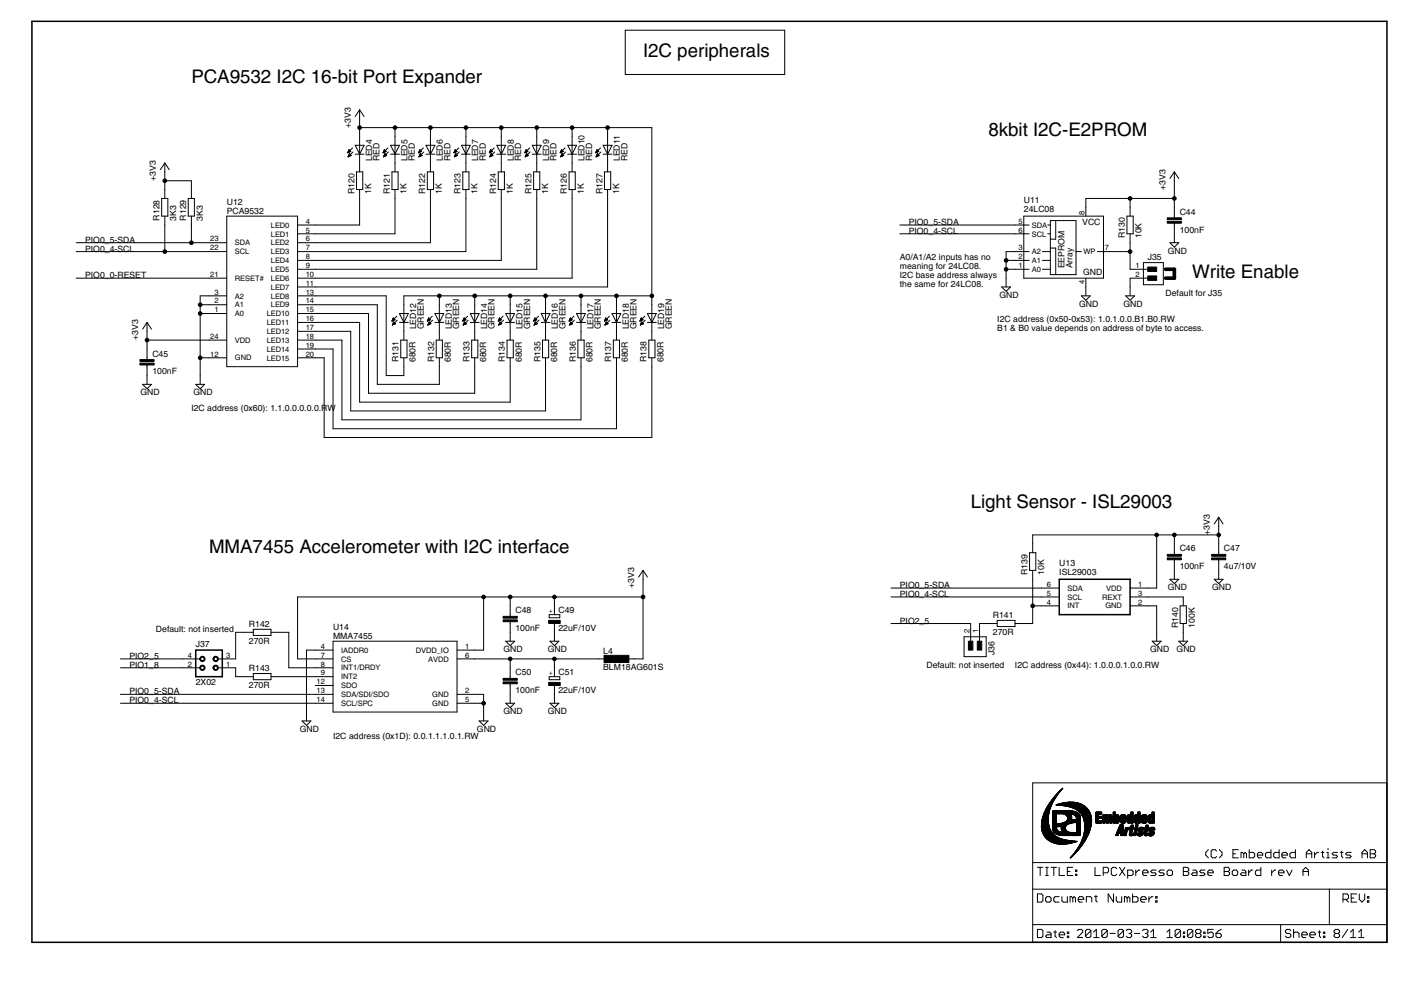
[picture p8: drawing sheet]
<svg xmlns="http://www.w3.org/2000/svg" width="297mm" height="210mm" viewBox="0 0 297 210" stroke-linecap="round" stroke-linejoin="round" font-family="sans-serif">
<defs><g id="words">
<g font-size="4.5">
<text x="134.7" y="11.9">I2C peripherals</text>
<text x="40.1" y="17.5">PCA9532 I2C 16-bit Port Expander</text>
<text x="207" y="28.6">8kbit I2C-E2PROM</text>
<text x="249.7" y="58.3">Write Enable</text>
<text x="203.3" y="106.5">Light Sensor - ISL29003</text>
<text x="43.8" y="115.8">MMA7455 Accelerometer with I2C interface</text>
</g>
<g font-size="2.1">
<text x="73.5" y="26.7" transform="rotate(-90 73.5 26.7)">+3V3</text>
<text x="77.9" y="33.8" transform="rotate(-90 77.9 33.8)">LED4</text>
<text x="79.5" y="33.8" transform="rotate(-90 79.5 33.8)">RED</text>
<text x="85.3" y="33.8" transform="rotate(-90 85.3 33.8)">LED5</text>
<text x="86.9" y="33.8" transform="rotate(-90 86.9 33.8)">RED</text>
<text x="92.8" y="33.8" transform="rotate(-90 92.8 33.8)">LED6</text>
<text x="94.3" y="33.8" transform="rotate(-90 94.3 33.8)">RED</text>
<text x="100.2" y="33.8" transform="rotate(-90 100.2 33.8)">LED7</text>
<text x="101.8" y="33.8" transform="rotate(-90 101.8 33.8)">RED</text>
<text x="107.6" y="33.8" transform="rotate(-90 107.6 33.8)">LED8</text>
<text x="109.2" y="33.8" transform="rotate(-90 109.2 33.8)">RED</text>
<text x="115" y="33.8" transform="rotate(-90 115 33.8)">LED9</text>
<text x="116.6" y="33.8" transform="rotate(-90 116.6 33.8)">RED</text>
<text x="122.5" y="33.8" transform="rotate(-90 122.5 33.8)">LED10</text>
<text x="124" y="33.8" transform="rotate(-90 124 33.8)">RED</text>
<text x="129.9" y="33.8" transform="rotate(-90 129.9 33.8)">LED11</text>
<text x="131.4" y="33.8" transform="rotate(-90 131.4 33.8)">RED</text>
<text x="32.7" y="37.9" transform="rotate(-90 32.7 37.9)">+3V3</text>
<text x="74.2" y="40.6" transform="rotate(-90 74.2 40.6)">R120</text>
<text x="77.7" y="40.6" transform="rotate(-90 77.7 40.6)">1K</text>
<text x="81.7" y="40.6" transform="rotate(-90 81.7 40.6)">R121</text>
<text x="85.2" y="40.6" transform="rotate(-90 85.2 40.6)">1K</text>
<text x="89.1" y="40.6" transform="rotate(-90 89.1 40.6)">R122</text>
<text x="92.6" y="40.6" transform="rotate(-90 92.6 40.6)">1K</text>
<text x="96.5" y="40.6" transform="rotate(-90 96.5 40.6)">R123</text>
<text x="100" y="40.6" transform="rotate(-90 100 40.6)">1K</text>
<text x="103.9" y="40.6" transform="rotate(-90 103.9 40.6)">R124</text>
<text x="107.4" y="40.6" transform="rotate(-90 107.4 40.6)">1K</text>
<text x="111.3" y="40.6" transform="rotate(-90 111.3 40.6)">R125</text>
<text x="114.8" y="40.6" transform="rotate(-90 114.8 40.6)">1K</text>
<text x="118.8" y="40.6" transform="rotate(-90 118.8 40.6)">R126</text>
<text x="122.3" y="40.6" transform="rotate(-90 122.3 40.6)">1K</text>
<text x="126.2" y="40.6" transform="rotate(-90 126.2 40.6)">R127</text>
<text x="129.7" y="40.6" transform="rotate(-90 129.7 40.6)">1K</text>
<text x="244.1" y="39.7" transform="rotate(-90 244.1 39.7)">+3V3</text>
<text x="33.4" y="46.2" transform="rotate(-90 33.4 46.2)">R128</text>
<text x="36.9" y="46.2" transform="rotate(-90 36.9 46.2)">3K3</text>
<text x="39" y="46.2" transform="rotate(-90 39 46.2)">R129</text>
<text x="42.5" y="46.2" transform="rotate(-90 42.5 46.2)">3K3</text>
<text x="47.5" y="44.8">PCA9532</text>
<text x="47.5" y="43">U12</text>
<text x="190.4" y="47.1">PIO0_5-SDA</text>
<text x="214.5" y="44.4">24LC08</text>
<text x="214.5" y="42.5">U11</text>
<text x="226.7" y="47.1">VCC</text>
<text x="247.1" y="45">C44</text>
<text x="17.8" y="50.8">PIO0_5-SDA</text>
<text x="17.8" y="52.7">PIO0_4-SCL</text>
<text x="190.4" y="49">PIO0_4-SCL</text>
<text x="235.6" y="49.9" transform="rotate(-90 235.6 49.9)">R130</text>
<text x="239.1" y="49.9" transform="rotate(-90 239.1 49.9)">10K</text>
<text x="244.6" y="53.2">GND</text>
<text x="247.1" y="48.7">100nF</text>
<text x="17.8" y="58.3">PIO0_0-RESET</text>
<text x="188.5" y="54.6">A0/A1/A2 inputs has no</text>
<text x="188.5" y="56.4">meaning for 24LC08.</text>
<text x="188.5" y="58.3">I2C base address always</text>
<text x="223" y="56.2" transform="rotate(-90 223 56.2)">EEPROM</text>
<text x="224.7" y="56.2" transform="rotate(-90 224.7 56.2)">Array</text>
<text x="226.9" y="57.7">GND</text>
<text x="240.4" y="54.6">J35</text>
<text x="188.5" y="60.1">the same for 24LC08.</text>
<text x="209.4" y="62.4">GND</text>
<text x="226.1" y="64.3">GND</text>
<text x="235.3" y="64.3">GND</text>
<text x="244.1" y="62">Default for J35</text>
<text x="29" y="71.3" transform="rotate(-90 29 71.3)">+3V3</text>
<text x="87.2" y="69" transform="rotate(-90 87.2 69)">LED12</text>
<text x="88.8" y="69" transform="rotate(-90 88.8 69)">GREEN</text>
<text x="94.6" y="69" transform="rotate(-90 94.6 69)">LED13</text>
<text x="96.2" y="69" transform="rotate(-90 96.2 69)">GREEN</text>
<text x="102" y="69" transform="rotate(-90 102 69)">LED14</text>
<text x="103.6" y="69" transform="rotate(-90 103.6 69)">GREEN</text>
<text x="109.5" y="69" transform="rotate(-90 109.5 69)">LED15</text>
<text x="111" y="69" transform="rotate(-90 111 69)">GREEN</text>
<text x="116.9" y="69" transform="rotate(-90 116.9 69)">LED16</text>
<text x="118.5" y="69" transform="rotate(-90 118.5 69)">GREEN</text>
<text x="124.3" y="69" transform="rotate(-90 124.3 69)">LED17</text>
<text x="125.9" y="69" transform="rotate(-90 125.9 69)">GREEN</text>
<text x="131.7" y="69" transform="rotate(-90 131.7 69)">LED18</text>
<text x="133.3" y="69" transform="rotate(-90 133.3 69)">GREEN</text>
<text x="139.1" y="69" transform="rotate(-90 139.1 69)">LED19</text>
<text x="140.7" y="69" transform="rotate(-90 140.7 69)">GREEN</text>
<text x="208.9" y="67.5">I2C address (0x50-0x53): 1.0.1.0.0.B1.B0.RW</text>
<text x="208.9" y="69.4">B1 &amp; B0 value depends on address of byte to access.</text>
<text x="31.9" y="74.7">C45</text>
<text x="83.5" y="75.9" transform="rotate(-90 83.5 75.9)">R131</text>
<text x="87" y="75.9" transform="rotate(-90 87 75.9)">680R</text>
<text x="90.9" y="75.9" transform="rotate(-90 90.9 75.9)">R132</text>
<text x="94.4" y="75.9" transform="rotate(-90 94.4 75.9)">680R</text>
<text x="98.4" y="75.9" transform="rotate(-90 98.4 75.9)">R133</text>
<text x="101.9" y="75.9" transform="rotate(-90 101.9 75.9)">680R</text>
<text x="105.8" y="75.9" transform="rotate(-90 105.8 75.9)">R134</text>
<text x="109.3" y="75.9" transform="rotate(-90 109.3 75.9)">680R</text>
<text x="113.2" y="75.9" transform="rotate(-90 113.2 75.9)">R135</text>
<text x="116.7" y="75.9" transform="rotate(-90 116.7 75.9)">680R</text>
<text x="120.6" y="75.9" transform="rotate(-90 120.6 75.9)">R136</text>
<text x="124.1" y="75.9" transform="rotate(-90 124.1 75.9)">680R</text>
<text x="128" y="75.9" transform="rotate(-90 128 75.9)">R137</text>
<text x="131.5" y="75.9" transform="rotate(-90 131.5 75.9)">680R</text>
<text x="135.5" y="75.9" transform="rotate(-90 135.5 75.9)">R138</text>
<text x="139" y="75.9" transform="rotate(-90 139 75.9)">680R</text>
<text x="29.4" y="82.8">GND</text>
<text x="31.9" y="78.4">100nF</text>
<text x="40.5" y="82.8">GND</text>
<text x="40.1" y="86.1">I2C address (0x60): 1.1.0.0.0.0.0.RW</text>
<text x="253.4" y="112.1" transform="rotate(-90 253.4 112.1)">+3V3</text>
<text x="221.9" y="118.6">U13</text>
<text x="247.1" y="119.2">100nF</text>
<text x="247.1" y="115.5">C46</text>
<text x="256.4" y="119.2">4u7/10V</text>
<text x="256.4" y="115.5">C47</text>
<text x="132.8" y="123.2" transform="rotate(-90 132.8 123.2)">+3V3</text>
<text x="188.5" y="123.2">PIO0_5-SDA</text>
<text x="188.5" y="125">PIO0_4-SCL</text>
<text x="215.2" y="120.4" transform="rotate(-90 215.2 120.4)">R139</text>
<text x="218.7" y="120.4" transform="rotate(-90 218.7 120.4)">10K</text>
<text x="221.9" y="120.4">ISL29003</text>
<text x="244.6" y="123.7">GND</text>
<text x="253.9" y="123.7">GND</text>
<text x="52.1" y="131.4">R142</text>
<text x="69.8" y="131.9">U14</text>
<text x="108" y="128.5">C48</text>
<text x="117" y="128.4">C49</text>
<text x="188.5" y="130.6">PIO2_5</text>
<text x="208" y="129.5">R141</text>
<text x="246.8" y="131.5" transform="rotate(-90 246.8 131.5)">R140</text>
<text x="250.3" y="131.5" transform="rotate(-90 250.3 131.5)">100K</text>
<text x="32.7" y="132.5">Default: not inserted</text>
<text x="41" y="135.6">J37</text>
<text x="52.1" y="134.9">270R</text>
<text x="69.8" y="133.8">MMA7455</text>
<text x="105.5" y="136.6">GND</text>
<text x="108" y="132.2">100nF</text>
<text x="114.8" y="136.6">GND</text>
<text x="117" y="132.1">22uF/10V</text>
<text x="126.3" y="136.9">L4</text>
<text x="208" y="133">270R</text>
<text x="208.3" y="137.3" transform="rotate(-90 208.3 137.3)">J36</text>
<text x="240.9" y="136.6">GND</text>
<text x="246.5" y="136.6">GND</text>
<text x="27.1" y="139.9">PIO1_8</text>
<text x="27.1" y="138">PIO2_5</text>
<text x="41" y="143.6">2X02</text>
<text x="52.1" y="140.7">R143</text>
<text x="108" y="141.5">C50</text>
<text x="117" y="141.4">C51</text>
<text x="126.3" y="140.4">BLM18AG601S</text>
<text x="194.1" y="139.9">Default: not inserted</text>
<text x="212.6" y="139.9">I2C address (0x44): 1.0.0.0.1.0.0.RW</text>
<text x="27.1" y="145.5">PIO0_5-SDA</text>
<text x="27.1" y="147.3">PIO0_4-SCL</text>
<text x="52.1" y="144.2">270R</text>
<text x="105.5" y="149.6">GND</text>
<text x="108" y="145.2">100nF</text>
<text x="114.8" y="149.6">GND</text>
<text x="117" y="145.1">22uF/10V</text>
<text x="62.8" y="153.3">GND</text>
<text x="69.8" y="154.7">I2C address (0x1D): 0.0.1.1.1.0.1.RW</text>
<text x="99.9" y="153.3">GND</text>
</g>
<g font-size="1.8">
<text x="56.7" y="47.7">LED0</text>
<text x="64.1" y="46.9">4</text>
<text x="213.3" y="46.9">5</text>
<text x="216.2" y="47.7">SDA</text>
<text x="227.2" y="45" transform="rotate(-90 227.2 45)">8</text>
<text x="44.1" y="52.4">22</text>
<text x="44.1" y="50.6">23</text>
<text x="49.2" y="53.3">SCL</text>
<text x="49.2" y="51.4">SDA</text>
<text x="56.7" y="49.6">LED1</text>
<text x="56.7" y="51.4">LED2</text>
<text x="56.7" y="53.3">LED3</text>
<text x="64.1" y="48.7">5</text>
<text x="64.1" y="50.6">6</text>
<text x="64.1" y="52.4">7</text>
<text x="213.3" y="48.7">6</text>
<text x="213.3" y="52.4">3</text>
<text x="216.2" y="49.5">SCL</text>
<text x="216.2" y="53.3">A2</text>
<text x="226.9" y="53.3">WP</text>
<text x="231.4" y="52.4">7</text>
<text x="44.1" y="58">21</text>
<text x="49.2" y="58.8">RESET#</text>
<text x="56.7" y="55.1">LED4</text>
<text x="56.7" y="57">LED5</text>
<text x="56.7" y="58.8">LED6</text>
<text x="64.1" y="54.3">8</text>
<text x="64.1" y="56.1">9</text>
<text x="64.1" y="58">10</text>
<text x="64.1" y="59.9">11</text>
<text x="213.3" y="56.1">1</text>
<text x="213.3" y="54.3">2</text>
<text x="216.2" y="57">A0</text>
<text x="216.2" y="55.1">A1</text>
<text x="227.2" y="59.4" transform="rotate(-90 227.2 59.4)">4</text>
<text x="237.9" y="56.1">1</text>
<text x="237.9" y="58">2</text>
<text x="44.9" y="65.4">1</text>
<text x="44.9" y="63.6">2</text>
<text x="44.9" y="61.7">3</text>
<text x="49.2" y="64.4">A1</text>
<text x="49.2" y="62.5">A2</text>
<text x="56.7" y="60.7">LED7</text>
<text x="56.7" y="62.5">LED8</text>
<text x="56.7" y="64.4">LED9</text>
<text x="64.1" y="61.7">13</text>
<text x="64.1" y="63.6">14</text>
<text x="64.1" y="65.4">15</text>
<text x="44.1" y="71">24</text>
<text x="49.2" y="71.8">VDD</text>
<text x="49.2" y="66.2">A0</text>
<text x="55.9" y="66.3">LED10</text>
<text x="55.9" y="68.1">LED11</text>
<text x="55.9" y="70">LED12</text>
<text x="55.9" y="71.8">LED13</text>
<text x="64.1" y="67.3">16</text>
<text x="64.1" y="69.1">17</text>
<text x="64.1" y="71">18</text>
<text x="44.1" y="74.7">12</text>
<text x="49.2" y="75.5">GND</text>
<text x="55.9" y="73.7">LED14</text>
<text x="55.9" y="75.5">LED15</text>
<text x="64.1" y="72.8">19</text>
<text x="64.1" y="74.7">20</text>
<text x="219.3" y="122.9">6</text>
<text x="219.3" y="124.8">5</text>
<text x="223.6" y="123.8">SDA</text>
<text x="223.6" y="125.6">SCL</text>
<text x="230.9" y="125.6">REXT</text>
<text x="231.7" y="123.8">VDD</text>
<text x="238.4" y="122.9">1</text>
<text x="238.4" y="124.8">3</text>
<text x="219.3" y="126.6">4</text>
<text x="223.6" y="127.5">INT</text>
<text x="231.6" y="127.5">GND</text>
<text x="238.4" y="126.6">2</text>
<text x="39.4" y="137.8">4</text>
<text x="47.4" y="137.8">3</text>
<text x="67.2" y="135.9">4</text>
<text x="67.2" y="137.8">7</text>
<text x="71.5" y="136.7">IADDR0</text>
<text x="87.1" y="136.7">DVDD_IO</text>
<text x="97.4" y="135.9">1</text>
<text x="97.4" y="137.8">6</text>
<text x="203.1" y="132.6" transform="rotate(-90 203.1 132.6)">2</text>
<text x="204.9" y="132.6" transform="rotate(-90 204.9 132.6)">1</text>
<text x="39.4" y="139.6">2</text>
<text x="47.4" y="139.6">1</text>
<text x="66.3" y="143.3">12</text>
<text x="67.2" y="139.6">8</text>
<text x="67.2" y="141.5">9</text>
<text x="71.5" y="138.6">CS</text>
<text x="71.5" y="140.5">INT1/DRDY</text>
<text x="71.5" y="142.3">INT2</text>
<text x="89.7" y="138.6">AVDD</text>
<text x="66.3" y="145.2">13</text>
<text x="66.3" y="147.1">14</text>
<text x="71.5" y="144.2">SDO</text>
<text x="71.5" y="146">SDA/SDI/SDO</text>
<text x="71.5" y="147.9">SCL/SPC</text>
<text x="90.6" y="146">GND</text>
<text x="90.6" y="147.9">GND</text>
<text x="97.4" y="145.2">2</text>
<text x="97.4" y="147.1">5</text>
</g>
<g font-size="1.5">
<text x="115.7" y="128.5" transform="rotate(-90 115.7 128.5)">+</text>
<text x="115.7" y="141.4" transform="rotate(-90 115.7 141.4)">+</text>
</g>
</g></defs>
<path d="M6.7 4.5v192.9zM6.7 4.5h283.8zM290.5 4.5v192.9zM41 136.2v5.6zM41 136.2h5.6zM221.9 128.8h14.8zM221.9 121.3v7.5zM236.7 121.3v7.5zM221.9 121.3h14.8zM41 141.8h5.6zM46.6 136.2v5.6zM6.7 197.4h283.8z" fill="#000" stroke="#000" stroke-width=".32"/>
<g fill="#000" stroke="#000" stroke-width=".21">
<path d="M131 6.3h33.4zM131 6.3v9.3zM164.4 6.3v9.3zM131 15.6h33.4zM34.5 39.7v1.9zM34.5 34.1v1.9zM34.5 34.1l-.9 1.4zM34.5 37.9v1.8zM34.5 36v1.9zM34.5 37.9h5.6zM34.5 34.1l1 1.4zM40.1 39.7v1.9z"/>
<path d="M40.1 37.9v1.8zM73.1 31.4l-.3 .6zM72.9 31.9h.2zM72.9 31.8h.4zM73.2 32.2l-.3 .7zM72.9 31.7h.6zM73 32.8h.1zM73 31.6h.4zM73 32.7h.3zM73 31.6h.3zM73 32.6h.5zM73 31.5h.2z"/>
<path d="M73.1 32.5h.4zM73.1 32.4h.3zM73.1 31.4l.4 .3zM73.2 32.3h.1zM73.2 32.2l.4 .4zM72.8 32l.7-.3zM72.9 32.9l.7-.3zM73.9 31l-1.1 1zM73.9 31.8l-1 1.1zM74.7 36v3.7zM74.4 30.4l.9 1.9zM74.4 32.3h.9z"/>
<path d="M75.3 32.3v1.8zM75.3 28.6v1.8zM74.4 30.4h.9zM75.3 30.4v1.9zM75.3 34.1v1.9zM75.3 23v1.9zM75.3 23l-.9 1.4zM75.3 26.7v1.9zM75.3 24.9v1.8zM75.3 26.7h7.4zM76 36v3.7zM74.7 36h1.3z"/>
<path d="M74.7 39.7h1.3zM76.3 30.4l-1 1.9zM75.3 32.3h1zM75.3 30.4h1zM75.3 23l1 1.4zM80.5 31.4l-.3 .6zM80.3 32h.1zM80.3 31.9h.3zM80.3 31.8h.4zM80.6 32.2l-.3 .7zM80.4 31.7h.5zM80.4 32.8h.2z"/>
<path d="M80.4 31.6h.4zM80.4 32.7h.3zM80.4 31.6h.3zM80.5 32.6h.4zM80.5 31.5h.1zM80.5 32.5h.4zM80.5 31.4l.4 .3zM80.5 32.4h.4zM80.5 32.4h.3zM80.6 32.3h.1zM80.6 32.2l.4 .4zM80.2 32l.7-.3z"/>
<path d="M80.3 32.9l.7-.3zM81.3 31l-1.1 1zM81.4 31.8l-1.1 1.1zM82.1 36v3.7zM81.8 30.4l.9 1.9zM81.8 32.3h.9zM82.7 32.3v1.8zM82.7 28.6v1.8zM81.8 30.4h.9zM82.7 30.4v1.9zM82.7 34.1v1.9zM82.7 26.7h7.5z"/>
<path d="M82.7 26.7v1.9zM83.4 36v3.7zM82.1 36h1.3zM82.1 39.7h1.3zM83.7 30.4l-1 1.9zM82.7 32.3h1zM82.7 30.4h1zM87.9 31.4l-.2 .6zM87.7 31.9h.3zM87.8 31.8h.4zM88 32.2l-.2 .7zM87.8 31.7h.5z"/>
<path d="M87.8 32.8h.2zM87.8 31.6h.4zM87.8 32.7h.4zM87.9 31.6h.2zM87.9 32.6h.4zM87.9 31.5h.2zM87.9 32.5h.4zM87.9 32.4h.4zM87.9 31.4l.4 .3zM88 32.4h.2zM88 32.3h.1zM88 32.2l.4 .4z"/>
<path d="M87.7 32l.6-.3zM87.8 32.9l.6-.3zM88.7 31l-1 1zM88.8 31.8l-1 1.1zM89.5 36v3.7zM89.2 30.4l1 1.9zM89.2 32.3h1zM90.2 32.3v1.8zM90.2 28.6v1.8zM89.2 30.4h1zM90.2 30.4v1.9zM90.2 34.1v1.9z"/>
<path d="M90.2 26.7h7.4zM90.2 26.7v1.9zM90.8 36v3.7zM89.5 36h1.3zM89.5 39.7h1.3zM91.1 30.4l-.9 1.9zM90.2 32.3h.9zM90.2 30.4h.9zM95.4 31.4l-.3 .6zM95.1 32h.1zM95.1 31.9h.3zM95.2 31.8h.4z"/>
<path d="M95.5 32.2l-.3 .7zM95.2 31.7h.5zM95.2 32.8h.2zM95.2 31.6h.5zM95.2 32.7h.4zM95.3 31.6h.3zM95.3 32.6h.5zM95.3 31.5h.2zM95.3 32.5h.5zM95.4 31.4l.3 .3zM95.4 32.4h.3zM95.4 32.4h.2z"/>
<path d="M95.4 32.3h.1zM95.5 32.2l.3 .4zM95.1 32l.6-.3zM95.2 32.9l.6-.3zM95.1 32l1-1zM96.2 31.8l-1 1.1zM96.9 36v3.7zM96.7 30.4l.9 1.9zM96.7 32.3h.9zM97.6 32.3v1.8zM97.6 28.6v1.8zM96.7 30.4h.9z"/>
<path d="M97.6 30.4v1.9zM97.6 34.1v1.9zM97.6 26.7h7.4zM97.6 26.7v1.9zM98.2 36v3.7zM96.9 36h1.3zM96.9 39.7h1.3zM98.5 30.4l-.9 1.9zM97.6 32.3h.9zM97.6 30.4h.9zM102.8 31.4l-.3 .6zM102.5 32h.1z"/>
<path d="M102.6 31.9h.2zM102.6 31.8h.4zM102.9 32.2l-.3 .7zM102.6 31.7h.5zM102.6 32.8h.2zM102.7 31.6h.4zM102.7 32.7h.3zM102.7 31.6h.3zM102.7 32.6h.5zM102.7 31.5h.2zM102.7 32.5h.5zM102.8 31.4l.4 .3z"/>
<path d="M102.8 32.4h.3zM102.8 32.4h.2zM102.8 32.3h.2zM102.9 32.2l.4 .4zM102.5 32l.7-.3zM102.6 32.9l.7-.3zM103.5 31l-1 1zM103.6 31.8l-1 1.1zM104.4 36v3.7zM104.1 30.4l.9 1.9zM104.1 32.3h.9zM105 32.3v1.8z"/>
<path d="M105 28.6v1.8zM104.1 30.4h.9zM105 30.4v1.9zM105 34.1v1.9zM105 26.7h7.4zM105 26.7v1.9zM105.7 36v3.7zM104.4 36h1.3zM104.4 39.7h1.3zM105.9 30.4l-.9 1.9zM105 32.3h.9zM105 30.4h.9z"/>
<path d="M110.2 31.4l-.3 .6zM110 31.9h.2zM110 31.8h.4zM110.3 32.2l-.3 .7zM110 31.7h.6zM110.1 32.8h.1zM110.1 31.6h.4zM110.1 32.7h.3zM110.1 31.6h.3zM110.1 32.6h.5zM110.2 31.5h.1zM110.2 32.5h.4z"/>
<path d="M110.2 32.4h.3zM110.2 31.4l.4 .3zM110.3 32.3h.1zM110.3 32.2l.4 .4zM109.9 32l.7-.3zM110 32.9l.7-.3zM109.9 32l1.1-1zM111 31.8l-1 1.1zM111.8 36v3.7zM111.5 30.4l.9 1.9zM111.5 32.3h.9zM112.4 32.3v1.8z"/>
<path d="M112.4 28.6v1.8zM111.5 30.4h.9zM112.4 30.4v1.9zM112.4 34.1v1.9zM112.4 26.7h7.4zM112.4 26.7v1.9zM113.1 36v3.7zM111.8 36h1.3zM111.8 39.7h1.3zM113.4 30.4l-1 1.9zM112.4 32.3h1zM112.4 30.4h1z"/>
<path d="M117.6 31.4l-.3 .6zM117.4 32h.1zM117.4 31.9h.3zM117.4 31.8h.4zM117.7 32.2l-.3 .7zM117.5 31.7h.5zM117.5 32.8h.2zM117.5 31.6h.4zM117.5 32.7h.3zM117.5 31.6h.3zM117.6 32.6h.4zM117.6 31.5h.2z"/>
<path d="M117.6 32.5h.4zM117.6 31.4l.4 .3zM117.6 32.4h.4zM117.6 32.4h.3zM117.7 32.3h.1zM117.7 32.2l.4 .4zM117.3 32l.7-.3zM117.4 32.9l.7-.3zM117.3 32l1.1-1zM117.4 32.9l1.1-1.1zM119.2 36v3.7zM118.9 30.4l.9 1.9z"/>
<path d="M118.9 32.3h.9zM119.8 32.3v1.8zM119.8 28.6v1.8zM118.9 30.4h.9zM119.8 30.4v1.9zM119.8 34.1v1.9zM119.8 26.7h7.5zM119.8 26.7v1.9zM120.5 36v3.7zM119.2 36h1.3zM119.2 39.7h1.3zM120.8 30.4l-1 1.9z"/>
<path d="M119.8 32.3h1zM119.8 30.4h1zM125.1 31.4l-.3 .6zM124.8 31.9h.3zM124.9 31.8h.4zM125.1 32.2l-.2 .7zM124.9 31.7h.5zM124.9 32.8h.2zM124.9 31.6h.4zM124.9 32.7h.4zM125 31.6h.2zM125 32.6h.5z"/>
<path d="M125 31.5h.2zM125 32.5h.5zM125 32.4h.4zM125.1 31.4l.3 .3zM125.1 32.4h.2zM125.1 32.3h.1zM125.1 32.2l.4 .4zM124.8 32l.6-.3zM124.9 32.9l.6-.3zM125.8 31l-1 1zM125.9 31.8l-1 1.1zM126.6 36v3.7z"/>
<path d="M126.3 30.4l1 1.9zM126.3 32.3h1zM127.3 32.3v1.8zM127.3 28.6v1.8zM126.3 30.4h1zM127.3 30.4v1.9zM127.3 34.1v1.9zM127.3 26.7v1.9zM127.3 26.7h9.2zM127.9 36v3.7zM126.6 36h1.3zM126.6 39.7h1.3z"/>
<path d="M128.2 30.4l-.9 1.9zM127.3 32.3h.9zM127.3 30.4h.9zM136.5 26.7v35.3zM246 36v1.9zM246 36l-.9 1.4zM246 36l.9 1.4zM33.9 41.6v3.7zM34.5 45.3v1.8zM16 52.7h18.5zM34.5 47.1v5.6zM35.2 41.6v3.7z"/>
<path d="M33.9 41.6h1.3zM33.9 45.3h1.3zM39.4 41.6v3.7zM40.1 45.3v1.8zM16 50.8h24.1zM40.1 47.1v3.7zM40.7 41.6v3.7zM39.4 41.6h1.3zM39.4 45.3h1.3zM43.8 58.3h3.7zM43.8 52.7h3.7zM43.8 50.8h3.7z"/>
<path d="M16 58.3h27.8zM40.1 50.8h3.7zM34.5 52.7h9.3zM47.5 45.3v31.5zM47.5 45.3h14.8zM62.3 47.1h3.8zM62.3 49h3.8zM62.3 50.8h3.8zM62.3 52.7h3.8zM62.3 54.5h3.8zM62.3 56.4h3.8zM62.3 58.3h3.8z"/>
<path d="M66.1 47.1h9.2zM66.1 49h16.6zM66.1 50.8h24.1zM66.1 52.7h31.5zM66.1 54.5h38.9zM66.1 56.4h46.3zM66.1 58.3h53.7zM75.3 39.7v1.9zM75.3 41.6v5.5zM82.7 39.7v1.9zM82.7 41.6v7.4zM90.2 39.7v1.9z"/>
<path d="M90.2 41.6v9.2zM97.6 39.7v1.9zM97.6 41.6v11.1zM105 39.7v1.9zM105 41.6v12.9zM112.4 39.7v1.9zM112.4 41.6v14.8zM119.8 39.7v1.9zM119.8 41.6v16.7zM127.3 39.7v1.9zM188.5 47.1h24.1zM188.5 49h24.1z"/>
<path d="M210.8 58.3v1.8zM210.8 52.7v1.8zM210.8 54.5v1.9zM210.8 56.4v1.9zM212.6 49h1.9zM212.6 47.1h1.9zM212.6 56.4h1.9zM212.6 54.5h1.9zM212.6 52.7h1.9zM210.8 52.7h1.8zM210.8 54.5h1.8zM210.8 56.4h1.8z"/>
<path d="M214.5 45.3h16.7zM214.5 56.4v1.9zM214.5 54.5v1.9zM214.5 52.7v1.8zM214.5 49v3.7zM214.5 47.1v1.9zM214.5 45.3v1.8zM214.5 52.7h1.1zM214.5 54.5h1.1zM214.5 56.4h1.1zM214.5 47.1h1.1zM214.5 49h1.1z"/>
<path d="M218.4 52.7h1.6zM218.4 54.5h1.6zM218.4 56.4h1.6zM219.5 49h.5zM219.5 47.1h.5zM220 46.2h5.4zM220 56.4v1.1zM220 54.5v1.9zM220 52.7v1.8zM220 52v.7zM220 50.1v1.9zM220 49v1.1z"/>
<path d="M220 47.1v1.9zM220 46.2v.9zM220 50.1h1.1zM220 52h1.1zM220 57.5h1.1zM221.1 46.4v3.7zM221.1 52v5.5zM225.4 46.2v6.5zM225.4 52.7v4.8zM221.1 57.5h4.3zM225.4 52.7h1.1zM227.5 43.4v1.9z"/>
<path d="M227.5 41.6v1.8zM227.5 41.6h9.2zM231.2 45.3v7.4zM231.2 52.7v5.6zM214.5 58.3h16.7zM229.9 52.7h1.3zM231.2 52.7h1.8zM233 52.7h3.7zM236.1 45.3v3.7zM236.7 56.4h3.7zM236.7 58.3h3.7zM236.7 43.4v1.9z"/>
<path d="M236.7 49v1.8zM236.7 41.6h9.3zM236.7 41.6v1.8zM236.7 52.7v3.7zM236.7 50.8v1.9zM237.4 45.3v3.7zM236.1 45.3h1.3zM236.1 49h1.3zM239.5 55v4.6zM239.5 59.6h4.2zM243.7 55v4.6zM239.5 55h4.2z"/>
<path d="M245.1 50.8h1.8zM246 43.4v1.9zM246 47.1v1.9zM246 45.3v.4zM246 46.8v.3zM246 49v1.8zM245.1 50.8l.9 1zM246 41.6v1.8zM246 37.9v3.7zM246.9 50.8l-.9 1zM30.8 67.5v1.9zM30.8 67.5l-.9 1.4z"/>
<path d="M30.8 73.1v1.9zM30.8 76.8v1.9zM30.8 75v.3zM30.8 76.5v.3zM30.8 78.7v1.8zM30.8 69.4v1.8zM30.8 71.2v1.9zM30.8 67.5l.9 1.4zM41.9 78.7v1.8zM41.9 75v3.7zM41.9 75h1.9zM41.9 65.7v9.3z"/>
<path d="M41.9 65.7h1.9zM41.9 63.8v1.9zM41.9 63.8h1.9zM41.9 62v1.8zM41.9 62h1.9zM43.8 75h3.7zM43.8 71.2h3.7zM43.8 65.7h3.7zM43.8 63.8h3.7zM43.8 62h3.7zM30.8 71.2h13zM47.5 76.8h14.8z"/>
<path d="M62.3 45.3v31.5zM62.3 60.1h3.8zM62.3 62h3.8zM62.3 63.8h3.8zM62.3 65.7h3.8zM62.3 67.5h3.8zM62.3 69.4h3.8zM62.3 71.2h3.8zM62.3 73.1h3.8zM62.3 75h3.8zM66.1 60.1h61.2zM66.1 63.8h12.9z"/>
<path d="M66.1 65.7h11.1zM66.1 67.5h9.2zM66.1 69.4h7.4zM66.1 71.2h5.5zM66.1 73.1h3.7zM66.1 75h1.8zM66.1 62h14.8zM67.9 75v16.7zM69.8 73.1v16.7zM71.6 71.2v16.7zM73.5 69.4v16.7zM75.3 67.5v16.7z"/>
<path d="M77.2 65.7v16.7zM79 63.8v16.7zM80.9 62v16.7zM80.9 78.7h3.7zM82.4 66.6l-.3 .7zM82.1 67.2h.2zM82.2 67.1h.2zM82.2 67h.4zM82.5 67.4l-.3 .7zM82.2 67h.5zM82.2 68h.2zM82.3 66.9h.4z"/>
<path d="M82.3 67.9h.3zM82.3 66.8h.3zM82.3 67.8h.5zM82.3 66.7h.2zM82.4 66.6l.3 .4zM82.4 67.7h.3zM82.4 67.6h.2zM82.4 67.5h.1zM82.5 67.4l.3 .4zM82.1 67.3l.6-.3zM82.2 68.1l.6-.3zM83.1 66.3l-1 1z"/>
<path d="M83.2 67.1l-1 1zM83.9 71.2v3.8zM83.7 65.7l.9 1.8zM83.7 67.5h.9zM84.6 67.5v1.9zM84.6 63.8v1.9zM83.7 65.7h.9zM84.6 65.7v1.8zM84.6 69.4v1.8zM84.6 75v1.8zM84.6 62v1.8zM84.6 62h7.4z"/>
<path d="M84.6 76.8v1.9zM85.3 71.2v3.8zM83.9 71.2h1.4zM83.9 75h1.4zM85.5 65.7l-.9 1.8zM84.6 67.5h.9zM84.6 65.7h.9zM89.8 66.6l-.3 .7zM89.6 67.2h.1zM89.6 67.1h.3zM89.6 67h.4zM89.9 67.4l-.3 .7z"/>
<path d="M89.7 67h.4zM89.7 68h.2zM89.7 66.9h.4zM89.7 67.9h.3zM89.7 66.8h.3zM89.7 67.8h.5zM89.7 66.7h.2zM89.8 67.8h.4zM89.8 67.7h.3zM89.8 66.6l.4 .4zM89.8 67.6h.2zM89.9 67.4l.4 .4z"/>
<path d="M89.5 67.3l.7-.3zM89.6 68.1l.7-.3zM89.5 67.3l1.1-1zM90.6 67.1l-1 1zM91.4 71.2v3.8zM91.1 65.7l.9 1.8zM91.1 67.5h.9zM92 67.5v1.9zM92 63.8v1.9zM91.1 65.7h.9zM92 65.7v1.8zM92 69.4v1.8z"/>
<path d="M92 75v1.8zM92 62h7.4zM92 62v1.8zM92.7 71.2v3.8zM91.4 71.2h1.3zM91.4 75h1.3zM93 65.7l-1 1.8zM92 67.5h1zM92 65.7h1zM97.2 66.6l-.3 .7zM97 67.2h.1zM97 67.1h.3z"/>
<path d="M97 67h.5zM97.3 67.4l-.3 .7zM97.1 67h.5zM97.1 68h.2zM97.1 66.9h.4zM97.1 67.9h.4zM97.1 66.8h.3zM97.2 67.8h.4zM97.2 66.7h.1zM97.2 66.6l.4 .4zM97.2 67.7h.3zM97.3 67.6h.2z"/>
<path d="M97.3 67.5h.1zM97.3 67.4l.4 .4zM96.9 67.3l.7-.3zM97 68.1l.7-.3zM98 66.3l-1.1 1zM97 68.1l1.1-1zM98.8 71.2v3.8zM98.5 65.7l.9 1.8zM98.5 67.5h.9zM99.4 67.5v1.9zM99.4 63.8v1.9zM98.5 65.7h.9z"/>
<path d="M99.4 65.7v1.8zM99.4 69.4v1.8zM99.4 75v1.8zM99.4 62h7.5zM99.4 62v1.8zM100.1 71.2v3.8zM98.8 71.2h1.3zM98.8 75h1.3zM100.4 65.7l-1 1.8zM99.4 67.5h1zM99.4 65.7h1zM104.6 66.6l-.2 .7z"/>
<path d="M104.4 67.2h.1zM104.4 67.1h.3zM104.5 67h.4zM104.7 67.4l-.2 .7zM104.5 67h.5zM104.5 68h.2zM104.5 66.9h.4zM104.5 67.9h.4zM104.6 66.8h.2zM104.6 67.8h.5zM104.6 66.7h.2zM104.6 67.7h.4z"/>
<path d="M104.6 66.6l.4 .4zM104.7 67.6h.2zM104.7 67.4l.4 .4zM104.4 67.3l.6-.3zM104.5 68.1l.6-.3zM105.4 66.3l-1 1zM105.5 67.1l-1 1zM106.2 71.2v3.8zM105.9 65.7l1 1.8zM105.9 67.5h1zM106.9 67.5v1.9zM106.9 63.8v1.9z"/>
<path d="M105.9 65.7h1zM106.9 65.7v1.8zM106.9 69.4v1.8zM106.9 75v1.8zM106.9 62h7.4zM106.9 62v1.8zM107.5 71.2v3.8zM106.2 71.2h1.3zM106.2 75h1.3zM107.8 65.7l-.9 1.8zM106.9 67.5h.9zM106.9 65.7h.9z"/>
<path d="M112.1 66.6l-.3 .7zM111.8 67.2h.1zM111.8 67.1h.3zM111.9 67h.4zM112.2 67.4l-.3 .7zM111.9 67h.5zM111.9 68h.2zM112 66.9h.3zM112 67.9h.3zM112 66.8h.2zM112 67.8h.5zM112 66.7h.2z"/>
<path d="M112.1 66.6l.3 .4zM112.1 67.7h.3zM112.1 67.6h.2zM112.1 67.5h.1zM112.2 67.4l.3 .4zM111.8 67.3l.6-.3zM111.9 68.1l.6-.3zM112.8 66.3l-1 1zM112.9 67.1l-1 1zM113.6 71.2v3.8zM113.4 65.7l.9 1.8zM113.4 67.5h.9z"/>
<path d="M114.3 67.5v1.9zM114.3 63.8v1.9zM113.4 65.7h.9zM114.3 65.7v1.8zM114.3 69.4v1.8zM114.3 75v1.8zM114.3 62h7.4zM114.3 62v1.8zM114.9 71.2v3.8zM113.6 71.2h1.3zM113.6 75h1.3zM115.2 65.7l-.9 1.8z"/>
<path d="M114.3 67.5h.9zM114.3 65.7h.9zM119.5 66.6l-.3 .7zM119.2 67.2h.2zM119.3 67.1h.2zM119.3 67h.4zM119.6 67.4l-.3 .7zM119.3 67h.5zM119.3 68h.2zM119.4 66.9h.3zM119.4 67.9h.3zM119.4 66.8h.3z"/>
<path d="M119.4 67.8h.5zM119.4 66.7h.2zM119.5 66.6l.3 .4zM119.5 67.7h.3zM119.5 67.6h.2zM119.6 67.4l.4 .4zM119.2 67.3l.6-.3zM119.3 68.1l.7-.3zM120.2 66.3l-1 1zM120.3 67.1l-1 1zM121.1 71.2v3.8zM120.8 65.7l.9 1.8z"/>
<path d="M120.8 67.5h.9zM121.7 67.5v1.9zM121.7 63.8v1.9zM120.8 65.7h.9zM121.7 65.7v1.8zM121.7 69.4v1.8zM121.7 75v1.8zM121.7 62h7.4zM121.7 62v1.8zM122.4 71.2v3.8zM121.1 71.2h1.3zM121.1 75h1.3z"/>
<path d="M122.6 65.7l-.9 1.8zM121.7 67.5h.9zM121.7 65.7h.9zM126.9 66.6l-.3 .7zM126.7 67.2h.1zM126.7 67.1h.3zM126.7 67h.4zM127 67.4l-.3 .7zM126.7 67h.6zM126.8 68h.2zM126.8 66.9h.4zM126.8 67.9h.3z"/>
<path d="M126.8 66.8h.3zM126.8 67.8h.5zM126.9 66.7h.1zM126.9 67.8h.4zM126.9 66.6l.4 .4zM126.9 67.7h.3zM126.9 67.6h.2zM127 67.5h.1zM127 67.4l.4 .4zM126.6 67.3l.7-.3zM127.3 41.6v18.5zM126.7 68.1l.7-.3z"/>
<path d="M126.6 67.3l1.1-1zM127.7 67.1l-1 1zM128.5 71.2v3.8zM128.2 65.7l.9 1.8zM128.2 67.5h.9zM129.1 67.5v1.9zM129.1 63.8v1.9zM128.2 65.7h.9zM129.1 65.7v1.8zM129.1 69.4v1.8zM129.1 75v1.8zM129.1 62h7.4z"/>
<path d="M129.1 62v1.8zM129.8 71.2v3.8zM128.5 71.2h1.3zM128.5 75h1.3zM130 65.7l-.9 1.8zM129.1 67.5h.9zM129.1 65.7h.9zM134.3 66.6l-.3 .7zM134.1 67.2h.1zM134.1 67.1h.3zM134.1 67h.5zM134.4 67.4l-.3 .7z"/>
<path d="M134.2 67h.5zM134.2 68h.2zM134.2 66.9h.4zM134.2 67.9h.4zM134.2 66.8h.3zM134.3 67.8h.4zM134.3 66.7h.1zM134.3 66.6l.4 .4zM134.3 67.7h.3zM134.3 67.6h.3zM134.4 67.5h.1zM134.4 67.4l.4 .4z"/>
<path d="M134 67.3l.7-.3zM134.1 68.1l.7-.3zM135.1 66.3l-1.1 1zM135.1 67.1l-1 1zM135.9 71.2v3.8zM135.6 65.7l.9 1.8zM135.6 67.5h.9zM136.5 67.5v1.9zM136.5 63.8v1.9zM135.6 65.7h.9zM136.5 65.7v1.8zM136.5 69.4v1.8z"/>
<path d="M136.5 75v1.8zM136.5 62v1.8zM137.2 71.2v3.8zM135.9 71.2h1.3zM135.9 75h1.3zM137.5 65.7l-1 1.8zM136.5 67.5h1zM136.5 65.7h1zM209.8 60.1h1.9zM209.8 60.1l1 .9zM211.7 60.1l-.9 .9zM226.5 62h1.9z"/>
<path d="M227.5 60.1v1.9zM226.5 62l1 .9zM227.5 58.3v1.8zM228.4 62l-.9 .9zM235.8 62h1.9zM236.7 60.1v1.9zM235.8 62l.9 .9zM236.7 58.3v1.8zM237.7 62l-1 .9zM29.9 80.5h1.8zM29.9 80.5l.9 .9zM31.7 80.5l-.9 .9z"/>
<path d="M41 80.5h1.9zM41 80.5l.9 .9zM42.9 80.5l-1 .9zM67.9 91.7h68.6zM69.8 89.8h59.3zM71.6 87.9h50.1zM73.5 86.1h40.8zM75.3 84.2h31.6zM77.2 82.4h22.2zM79 80.5h13zM92 76.8v3.7zM99.4 76.8v5.6z"/>
<path d="M106.9 76.8v7.4zM114.3 76.8v9.3zM121.7 76.8v11.1zM129.1 76.8v13zM136.5 76.8v14.9zM134.7 119.5l-.9 1.4zM215.7 115.8v3.7zM216.3 113.9v1.9zM216.3 112.1v1.8zM217 115.8v3.7zM215.7 115.8h1.3zM215.7 119.5h1.3z"/>
<path d="M242.3 112.1v11.1zM216.3 112.1h26zM246 113.9v1.9zM246 117.6v1.9zM246 115.8v.3zM246 117.3v.3zM246 119.5v1.8zM246 112.1v1.8zM242.3 112.1h3.7zM255.3 113.9v1.9zM255.3 117.6v1.9zM255.3 115.8v.3z"/>
<path d="M255.3 117.3v.3zM255.3 108.4v1.8zM255.3 108.4l-.9 1.3zM255.3 119.5v1.8zM255.3 110.2v1.9zM255.3 112.1v1.8zM246 112.1h9.3zM255.3 108.4l.9 1.3zM38.2 139.9h3.7zM38.2 138h3.7zM25.2 139.9h13zM25.2 138h13z"/>
<path d="M45.7 139.9h3.7zM45.7 138h3.7zM49.4 132.5v5.5zM51.2 132.5h1.9zM49.4 132.5h1.8zM53.1 133.1h3.7zM53.1 131.8v1.3zM53.1 131.8h3.7zM56.8 131.8v1.3zM56.8 132.5h1.8zM60.5 132.5v7.4zM58.6 132.5h1.9z"/>
<path d="M62.3 125.1v12.9zM62.3 138h3.8zM64.2 136.2v13zM66.1 136.2h3.7zM66.1 138h3.7zM66.1 139.9h3.7zM64.2 136.2h1.9zM60.5 139.9h5.6zM69.8 134.3v14.9zM69.8 134.3h25.9zM95.7 136.2h3.7zM95.7 138h3.7z"/>
<path d="M99.4 136.2h1.9zM99.4 138h7.5zM101.3 125.1v11.1zM101.3 125.1h5.6zM62.3 125.1h39zM105.9 134.3h1.9zM106.9 126.9v1.9zM106.9 130.6v1.9zM106.9 128.8v.3zM106.9 130.2v.4zM106.9 132.5v1.8zM105.9 134.3l1 1z"/>
<path d="M106.9 139.9v1.9zM106.9 125.1v1.8zM106.9 125.1h9.2zM106.9 138v1.9zM106.9 138h9.2zM107.8 134.3l-.9 1zM115 129.4h2.3zM115 128.8v.6zM115 128.8h2.3zM115.2 134.3h1.9zM116.1 132.5v1.8zM115.2 134.3l.9 1z"/>
<path d="M116.1 130.6v1.9zM116.1 126.9v1.9zM116.1 139.9v1.9zM116.1 125.1v1.8zM116.1 125.1h18.6zM116.1 138v1.9zM116.1 138h9.3zM117.1 134.3l-1 1zM117.3 128.8v.6zM125.4 138h1.9zM131 138h1.8zM132.8 138h1.9z"/>
<path d="M134.7 119.5v1.8zM134.7 121.3v3.8zM134.7 125.1v12.9zM134.7 119.5l.9 1.4zM186.6 123.2h31.6zM186.6 125.1h31.6zM186.6 130.6h16.7zM202 133.4v4.2zM202 137.6h4.6zM203.3 130.6v3.7zM205.2 130.6v3.7zM205.2 130.6h1.9z"/>
<path d="M202 133.4h4.6zM206.6 133.4v4.2zM207.1 130.6h1.8zM208.9 131.3h3.7zM208.9 130v1.3zM208.9 130h3.7zM212.6 130v1.3zM212.6 130.6h1.9zM214.5 130.6h1.8zM216.3 119.5v1.8zM216.3 126.9v3.7zM216.3 126.9h1.9z"/>
<path d="M216.3 121.3v5.6zM218.2 123.2h3.7zM218.2 125.1h3.7zM218.2 126.9h3.7zM236.7 126.9h3.7zM236.7 123.2h3.7zM236.7 125.1h3.7zM240.4 126.9h1.9zM240.4 125.1h7.5zM241.4 134.3h1.8zM242.3 132.5v1.8zM241.4 134.3l.9 1z"/>
<path d="M242.3 126.9v5.6zM240.4 123.2h1.9zM243.2 134.3l-.9 1zM245.1 121.3h1.8zM245.1 121.3l.9 1zM246 122.3l.9-1zM246.9 134.3h1.9zM247.2 126.9v3.7zM247.9 125.1v1.8zM247.9 130.6v1.9zM247.9 132.5v1.8zM246.9 134.3l1 1z"/>
<path d="M248.5 126.9v3.7zM247.2 126.9h1.3zM247.2 130.6h1.3zM248.8 134.3l-.9 1zM254.4 121.3h1.8zM254.4 121.3l.9 1zM256.2 121.3l-.9 1zM49.4 139.9v1.9zM51.2 141.8h1.9zM49.4 141.8h1.8zM53.1 142.4h3.7zM53.1 141.1v1.3z"/>
<path d="M53.1 141.1h3.7zM56.8 141.1v1.3zM56.8 141.8h1.8zM63.3 151h1.8zM64.2 149.2v1.8zM63.3 151l.9 1zM65.1 151l-.9 1zM66.1 141.8h3.7zM66.1 143.6h3.7zM66.1 145.5h3.7zM66.1 147.3h3.7zM25.2 145.5h40.9z"/>
<path d="M25.2 147.3h40.9zM58.6 141.8h7.5zM69.8 149.2h25.9zM95.7 134.3v14.9zM95.7 145.5h3.7zM95.7 147.3h3.7zM99.4 147.3h1.9zM99.4 145.5h1.9zM100.4 151h1.8zM101.3 149.2v1.8zM100.4 151l.9 1zM101.3 147.3v1.9z"/>
<path d="M101.3 145.5v1.8zM102.2 151l-.9 1zM105.9 147.3h1.9zM106.9 143.6v1.9zM106.9 141.8v.3zM106.9 143.2v.4zM106.9 145.5v1.8zM105.9 147.3l1 .9zM106.9 148.2l.9-.9zM115 142.4h2.3zM115 141.8v.6zM115 141.8h2.3z"/>
<path d="M115.2 147.3h1.9zM116.1 145.5v1.8zM115.2 147.3l.9 .9zM116.1 143.6v1.9zM116.1 148.2l1-.9zM117.3 141.8v.6zM252.6 178.6v.5zM253.1 178l-.5 .6zM252.6 179.1l.5 .6zM253.7 178.3v1.1zM253.7 179.4l.3 .3zM254 178l-.3 .3z"/>
<path d="M254 179.7h.6zM254 178h.6zM254.8 179.4l-.2 .3zM254.6 178l.2 .3zM256 179.1l-.6 .6zM256 178.6v.5zM255.4 178l.6 .6zM258.3 178v1.7zM258.3 179.7h1.1zM258.3 178.9h.5zM258.3 178h1.1zM260 178.6v1.1z"/>
<path d="M260 178.6h.3zM260.3 178.6l.2 .3zM260.5 178.9v.8zM260.5 178.9l.3-.3zM260.8 178.6l.3 .3zM261.1 178.9v.8zM261.7 178v1.7zM261.7 179.7h.8zM262.5 179.7l.3-.3zM261.7 178.6h.8zM262.8 178.9v.5zM262.5 178.6l.3 .3z"/>
<path d="M263.4 178.9v.5zM263.7 178.6l-.3 .3zM263.4 179.4l.3 .3zM263.7 178.6h.5zM263.7 179.7h.5zM264.2 178.6l.3 .3zM264.5 178.9v.2zM263.4 179.1h1.1zM265.1 178.9v.5zM265.1 178.9l.3-.3zM265.1 179.4l.3 .3zM265.4 178.6h.8z"/>
<path d="M266.2 178v1.7zM265.4 179.7h.8zM266.8 178.9v.5zM266.8 178.9l.3-.3zM266.8 179.4l.3 .3zM267.1 178.6h.8zM267.9 178v1.7zM267.1 179.7h.8zM268.5 178.9v.5zM268.8 178.6l-.3 .3zM268.5 179.4l.3 .3zM268.8 178.6h.6z"/>
<path d="M268.8 179.7h.6zM269.4 178.6l.3 .3zM269.7 178.9v.2zM268.5 179.1h1.2zM270.2 178.9v.5zM270.2 178.9l.3-.3zM270.2 179.4l.3 .3zM270.5 178.6h.9zM271.4 178v1.7zM270.5 179.7h.9zM273.6 178.6v1.1zM273.6 178.6l.6-.6z"/>
<path d="M273.6 178.9h1.2zM274.2 178l.6 .6zM274.8 178.6v1.1zM275.4 178.6v1.1zM275.9 178.6l-.5 .5zM275.9 178.6h.3zM276.8 178.6h.5zM277.1 178.3v1.1zM277.1 179.4l.2 .3zM277.9 178.6h.3zM277.9 179.7h.6zM278.2 178.6v1.1z"/>
<path d="M278.2 177.7v.3zM279 179.7h.9zM279 178.9l.3-.3zM279 178.9l.3 .2zM279.3 178.6h.9zM280.2 179.4l-.3 .3zM279.3 179.1h.6zM279.9 179.1l.3 .3zM280.8 178.6h.5zM281.1 178.3v1.1zM281.1 179.4l.2 .3zM281.9 179.7h.8z"/>
<path d="M282.2 178.6l-.3 .3zM281.9 178.9l.3 .2zM282.2 178.6h.8zM282.7 179.7l.3-.3zM282.2 179.1h.5zM282.7 179.1l.3 .3zM285.3 178.6v1.1zM285.3 178.6l.6-.6zM285.3 178.9h1.1zM285.9 178l.5 .6zM286.4 178.6v1.1zM287 178v1.7z"/>
<path d="M287 178h.9zM287 178.9h.9zM287.9 178l.3 .3zM287.9 178.9l.3 .2zM287 179.7h.9zM288.2 178.3v.3zM287.9 178.9l.3-.3zM288.2 179.1v.3zM288.2 179.4l-.3 .3zM216.3 164h74.2zM290.5 164v16.7zM216.3 197.4h52z"/>
<path d="M216.3 193.7v3.7zM216.3 193.7h52zM216.3 186.3v7.4zM216.3 180.7v5.6zM216.3 180.7h74.2zM216.3 164v16.7zM217.3 194.7v1.7zM217.3 196.4h.9zM217.3 181.7h1.2zM217.3 187.3v1.7zM217.3 189h.9zM217.9 181.7v1.7z"/>
<path d="M218.5 196.1l-.3 .3zM217.3 194.7h.9zM218.2 189l.3-.3zM217.3 187.3h.9zM218.5 195v1.1zM218.2 194.7l.3 .3zM218.5 187.6v1.1zM218.2 187.3l.3 .3zM219 196.1l.3-.3zM219 183.4h.6zM219 181.7h.6zM219 188.1v.6z"/>
<path d="M219 188.7l.3 .3zM219.3 195.3h.6zM219 196.1l.3 .3zM219.3 195.8h.9zM219.3 181.7v1.7zM219.3 189h.6zM219.3 187.8l-.3 .3zM219.9 195.3l.3 .2zM219.9 189l.3-.3zM219.3 187.8h.6zM220.2 195.5v.9zM219.3 196.4h.9z"/>
<path d="M220.2 181.7h1.1zM220.2 188.1v.6zM219.9 187.8l.3 .3zM220.7 195.3h.6zM220.7 181.7v1.7zM220.7 188.1v.6zM220.7 188.7l.3 .3zM221 195v1.1zM221 196.1l.3 .3zM221 187.8l-.3 .3zM221 189h.9zM221.9 195.5v.6z"/>
<path d="M221.9 195.5l.3-.2zM221.9 181.7v1.7zM221.9 183.4h1.1zM221 187.8h.9zM221.9 196.1l.3 .3zM222.2 195.3h.5zM222.4 187.8v.9zM222.4 188.7l.3 .3zM222.2 196.4h.5zM222.7 195.3l.3 .2zM222.7 189h.9zM223 195.5v.3z"/>
<path d="M221.9 195.8h1.1zM223.6 195.3h.3zM223.6 195.3v.2zM223.6 196.1h.3zM223.6 196.1v.3zM223.6 181.7v1.7zM223.6 183.4h1.1zM223.6 182.6h.6zM223.6 187.8v1.2zM223.9 195.3v.2zM223.6 195.5h.3zM223.9 196.1v.3z"/>
<path d="M223.6 196.4h.3zM224.2 187.8v1.2zM224.2 187.8h.3zM224.5 187.8l.2 .3zM223.6 181.7h1.1zM224.7 188.1v.9zM225 187.8l-.3 .3zM225 187.8l.3 .3zM225.3 182.3h.3zM225.3 182.3v.3zM225.3 183.1h.3zM225.3 183.1v.3z"/>
<path d="M225.3 188.1v.9zM225.6 182.3v.3zM225.3 182.6h.3zM225.6 183.1v.3zM225.3 183.4h.3zM226.8 195.3l-1.1 1.1zM225.9 188.1v.6zM226.1 187.8l-.2 .3zM226 194.7l-.3 .3zM225.9 188.7l.2 .3zM226.1 187.8h.6zM226 194.7h.5z"/>
<path d="M226.1 189h.6zM226.7 187.8l.3 .3zM225.7 196.4h1.1zM226.8 195v.3zM226.5 194.7l.3 .3zM227 188.1v.3zM225.9 188.4h1.1zM227.4 195v1.1zM227.4 195l.3-.3zM227.4 196.1l1.1-1.1zM227.6 187.8v1.2zM227.6 187.8h.8z"/>
<path d="M227.7 194.7h.5zM227.4 196.1l.3 .3zM228.2 194.7l.3 .3zM227.7 196.4h.5zM228.4 187.8l.3 .3zM228.5 195v1.1zM228.5 196.1l-.3 .3zM228.7 188.1v.9zM229.1 195.3l.6-.6zM229.1 196.4h1.1zM229.3 187.8h.5zM229.4 181.7v1.7z"/>
<path d="M229.4 183.4h1.1zM229.6 187.6v1.1zM229.6 188.7l.2 .3zM229.7 194.7v1.7zM230.8 195v1.1zM230.8 195l.3-.3zM230.8 196.1l1.1-1.1zM231.1 194.7h.5zM230.8 196.1l.3 .3zM231.1 181.7v1.7zM231.1 181.7h.8zM231.6 194.7l.3 .3z"/>
<path d="M231.1 196.4h.5zM231.9 195v1.1zM231.9 196.1l-.3 .3zM231.9 181.7l.3 .3zM231.1 182.8h.8zM232.1 187.3v1.7zM232.1 187.3l1.2 1.7zM232.2 182v.6zM232.2 182.6l-.3 .2zM232.5 195.5h1.1zM232.8 182v1.1zM232.8 183.1l.3 .3z"/>
<path d="M233.1 181.7l-.3 .3zM233.1 183.4h.6zM233.3 187.3v1.7zM233.1 181.7h.6zM233.9 183.1l-.2 .3zM233.8 187.8v.9zM233.8 188.7l.3 .3zM233.7 181.7l.2 .3zM234.1 189h.9zM234.2 195v1.1zM234.2 195l.3-.3zM234.2 196.1l1.2-1.1z"/>
<path d="M234.5 194.7h.6zM234.2 196.1l.3 .3zM234.5 181.7l1.1 1.7zM235 187.8v1.2zM235.1 194.7l.3 .3zM234.5 196.4h.6zM235.4 195v1.1zM235.4 196.1l-.3 .3zM235.5 187.8v1.2zM235.5 187.8h.3zM235.6 181.7l-1.1 1.7zM235.8 187.8l.3 .3z"/>
<path d="M235.9 195l.3-.3zM236.1 188.1v.9zM236.4 187.8l-.3 .3zM236.2 194.7h.6zM235.9 196.1l.3 .3zM236.2 182.3v1.7zM236.2 182.3h.9zM236.4 187.8l.3 .3zM236.7 188.1v.9zM236.8 194.7l.3 .3zM236.5 195.5h.3zM236.8 195.5l.3 .3z"/>
<path d="M236.2 196.4h.6zM237.1 195v.3zM236.8 195.5l.3-.2zM237.1 195.8v.3zM237.1 196.1l-.3 .3zM237.1 182.3l.3 .3zM236.2 183.4h.9zM237.3 187.3v1.7zM237.3 189h.8zM237.4 182.6v.5zM237.1 183.4l.3-.3zM237.6 195.5h1.2z"/>
<path d="M237.9 182.3v1.1zM237.9 182.8l.6-.5zM238.1 189l.3-.3zM237.3 187.8h.8zM238.4 188.1v.6zM238.1 187.8l.3 .3zM238.5 182.3h.3zM239 188.1v.6zM239 188.1l.2-.3zM239 188.7l.2 .3zM239.2 187.8h.6zM239.3 195l.3-.3z"/>
<path d="M239.4 182.6v.5zM239.6 182.3l-.2 .3zM239.6 194.7h.6zM239.3 196.1l.3 .3zM239.4 183.1l.2 .3zM239.6 182.3h.6zM239.2 189h.6zM239.8 187.8l.3 .3zM240.1 188.1v.3zM239 188.4h1.1zM240.2 194.7l.3 .3zM239.9 195.5h.3z"/>
<path d="M240.2 195.5l.3 .3zM239.6 196.4h.6zM239.6 183.4h.6zM240.2 182.3l.3 .3zM240.5 195v.3zM240.5 195.3l-.3 .2zM240.5 195.8v.3zM240.5 196.1l-.3 .3zM240.5 182.6v.2zM239.4 182.8h1.1zM240.7 187.8v1.2zM240.7 188.4l.5-.6z"/>
<path d="M241 195.3l.6-.6zM241 196.4h1.2zM241 183.4h.9zM241 182.6l.3-.3zM241.2 187.8h.3zM241 182.6l.3 .2zM241.3 182.3h.9zM241.6 194.7v1.7zM241.9 183.4l.3-.3zM241.3 182.8h.6zM242.1 187.8h.3zM242.1 187.8v.3z"/>
<path d="M242.1 188.7h.3zM242.1 188.7v.3zM241.9 182.8l.3 .3zM242.4 187.8v.3zM242.1 188.1h.3zM242.4 188.7v.3zM242.1 189h.3zM242.8 183.4h.8zM242.8 182.6l.3-.3zM242.8 182.6l.3 .2zM243.1 182.3h.8zM243.6 183.4l.3-.3z"/>
<path d="M243.1 182.8h.5zM243.6 182.8l.3 .3zM244.5 195.3l.5-.6zM244.5 196.4h1.1zM244.5 182.6v.5zM244.5 183.1l.3 .3zM244.8 183.4h.5zM244.8 182.3l-.3 .3zM245 194.7v1.7zM245.3 183.4l.3-.3zM244.8 182.3h.5zM245.6 182.6v.5z"/>
<path d="M245.3 182.3l.3 .3zM246.2 195v1.1zM246.2 195l.3-.3zM246.2 196.1l1.1-1.1zM246.5 194.7h.5zM246.2 196.1l.3 .3zM247 194.7l.3 .3zM246.5 196.4h.5zM247.3 195v1.1zM247.3 196.1l-.3 .3zM247.9 195.3h.3zM247.9 195.3v.2z"/>
<path d="M247.9 196.1h.3zM247.9 196.1v.3zM247.9 181.7v1.7zM247.9 181.7h.9zM247.9 182.6h.9zM248.2 195.3v.2zM247.9 195.5h.3zM248.2 196.1v.3zM247.9 196.4h.3zM248.7 195v1.1zM248.7 195l.3-.3zM248.7 196.1l1.2-1.1z"/>
<path d="M248.8 181.7l.2 .3zM248.8 182.6l.2 .2zM247.9 183.4h.9zM249 194.7h.6zM248.7 196.1l.3 .3zM249 182v.3zM249 182.3l-.2 .3zM249 182.8v.3zM249 183.1l-.2 .3zM249.6 194.7l.3 .3zM249 196.4h.6zM249.9 182.8l-.3 .3z"/>
<path d="M249.9 195v1.1zM249.9 196.1l-.3 .3zM249.9 182.3h.5zM249.6 183.1l.3 .3zM249.9 182.8h.8zM250.4 195l.3-.3zM250.4 195.8v.3zM250.7 195.5l-.3 .3zM250.4 195v.3zM250.4 182.3l.3 .3zM250.7 194.7h.6zM250.4 196.1l.3 .3z"/>
<path d="M250.4 195.3l.3 .2zM250.7 195.5h.6zM250.7 182.6v.8zM249.9 183.4h.8zM251.3 194.7l.3 .3zM251.3 195.5l.3 .3zM250.7 196.4h.6zM251.3 183.4h.9zM251.6 182.3l-.3 .3zM251.6 195v.3zM251.3 195.5l.3-.2zM251.6 195.8v.3z"/>
<path d="M251.6 196.1l-.3 .3zM251.3 182.6l.3 .2zM251.6 182.3h.8zM252.2 195.3h.2zM252.2 195.3v.2zM252.2 196.1h.2zM252.2 196.1v.3zM252.2 183.4l.2-.3zM251.6 182.8h.6zM252.4 195.3v.2zM252.2 195.5h.2zM252.4 196.1v.3z"/>
<path d="M252.2 196.4h.2zM252.2 182.8l.2 .3zM253 194.7v.8zM253 195.5l.6-.2zM253 182.6v.5zM253 182.6l.3-.3zM253 196.1l.3 .3zM253 183.1l.3 .3zM253.3 182.3h.6zM253.6 195.3h.3zM253.9 195.3l.2 .2zM253.3 196.4h.6z"/>
<path d="M253.3 183.4h.6zM253.9 182.3l.2 .3zM253 194.7h1.1zM254.1 195.5v.6zM254.1 196.1l-.2 .3zM254.1 182.6v.2zM253 182.8h1.1zM254.7 195.5v.6zM254.7 196.1l.3 .3zM255 196.4h.6zM255.3 195l-.6 .5zM255.8 196.1l-.2 .3z"/>
<path d="M254.7 195.5h.9zM255.3 195l.5-.3zM255.8 195.8v.3zM255.6 195.5l.2 .3zM256.4 181.7v1.7zM256.4 181.7h.9zM256.4 182.6h.9zM257.3 181.7l.3 .3zM257.3 182.6l.3 .2zM256.4 183.4h.9zM257.6 182v.3zM257.6 182.3l-.3 .3z"/>
<path d="M257.6 182.8v.3zM257.3 183.4l.3-.3zM258.1 182.6v.5zM258.1 183.1l.3 .3zM258.4 183.4h.6zM258.4 182.3l-.3 .3zM259 183.4l.3-.3zM258.4 182.3h.6zM259.3 182.6v.5zM259 182.3l.3 .3zM259.8 183.1l.3-.3zM260.1 182.3h.6z"/>
<path d="M259.8 183.1l.3 .3zM260.1 182.8h.9zM260.7 182.3l.3 .3zM261 182.6v.8zM260.1 183.4h.9zM261.6 182.3v1.1zM261.6 182.8l.5-.5zM262.1 182.3h.3zM263 182.6v.5zM263 182.6l.3-.3zM263 183.1l.3 .3zM263.3 182.3h.8z"/>
<path d="M264.1 181.7v1.7zM263.3 183.4h.8zM266.4 182.3v1.1zM266.4 182.8l.6-.5zM267 182.3h.3zM267.8 182.6v.5zM268.1 182.3l-.3 .3zM267.8 183.1l.3 .3zM268.1 182.3h.6zM268.3 193.7v3.7zM268.3 193.7h10.2zM268.3 197.4h22.2z"/>
<path d="M268.1 183.4h.6zM268.7 182.3l.3 .3zM269 182.6v.2zM267.8 182.8h1.2zM269.3 195v.3zM269.3 195.3l.3 .2zM269.5 182.3l.6 1.1zM269.3 195l.3-.3zM269.6 195.5h.5zM269.3 196.1l.3 .3zM270.7 182.3l-.6 1.1zM269.6 194.7h.5z"/>
<path d="M270.1 195.5l.3 .3zM269.6 196.4h.5zM270.1 194.7l.3 .3zM270.4 195.8v.3zM270.4 196.1l-.3 .3zM271 194.7v1.7zM271 195.5l.3-.2zM271.3 195.3h.5zM271.8 195.3l.3 .2zM272.1 195.5v.9zM272.7 195.5v.6zM272.7 195.5l.3-.2z"/>
<path d="M272.9 182.3v1.1zM272.9 182.3l.6-.6zM272.9 182.6h1.2zM272.7 196.1l.3 .3zM273 195.3h.5zM273.5 181.7l.6 .6zM273 196.4h.5zM273.5 195.3l.3 .2zM273.8 195.5v.3zM272.7 195.8h1.1zM274.1 182.3v1.1zM274.4 195.5v.6z"/>
<path d="M274.4 195.5l.3-.2zM274.4 196.1l.3 .3zM274.7 195.3h.6zM274.7 196.4h.6zM275.3 195.3l.2 .2zM275.5 195.5v.3zM274.4 195.8h1.1zM276.1 195.3h.6zM276.4 195v1.1zM276.4 196.1l.3 .3zM277.2 195.3h.3zM277.2 195.3v.2z"/>
<path d="M277.2 196.1h.3zM277.2 196.1v.3zM277.5 195.3v.2zM277.2 195.5h.3zM277.5 196.1v.3zM277.2 196.4h.3zM278.5 186.3v7.4zM216.3 186.3h62.2zM278.5 193.7h12zM279.5 195l.3-.3zM279.5 195.8v.3zM279.5 195.8l.3-.3z"/>
<path d="M279.5 195v.3zM279.8 194.7h.5zM279.5 196.1l.3 .3zM279.5 195.3l.3 .2zM279.8 195.5h.5zM280.3 194.7l.3 .3zM280.3 195.5l.3 .3zM279.8 196.4h.5zM280.6 195v.3zM280.3 195.5l.3-.2zM280.6 195.8v.3zM280.6 196.1l-.3 .3z"/>
<path d="M282.3 194.7l-1.1 1.7zM281.3 187.3v1.7zM281.3 187.3h.9zM281.9 188.4l.6 .6zM282.2 187.3l.3 .3zM281.3 188.4h.9zM282.5 187.6v.5zM282.2 188.4l.3-.3zM282.9 195.3l.6-.6zM282.9 196.4h1.1zM283 187.3v1.7zM283 189h1.2z"/>
<path d="M283 188.1h.6zM283.5 194.7v1.7zM283 187.3h1.2zM285.2 194.7l-.6 .6zM284.6 196.4h1.1zM284.7 187.3v1.1zM284.7 188.4l.6 .6zM285.2 194.7v1.7zM285.3 189l.6-.6zM285.9 187.3v1.1zM286.4 187.8h.3zM286.4 187.8v.3z"/>
<path d="M286.4 188.7h.3zM286.4 188.7v.3zM286.7 187.8v.3zM286.4 188.1h.3zM286.7 188.7v.3zM286.4 189h.3zM278.5 186.3h12zM290.5 186.3v7.4zM290.5 193.7v3.7zM290.5 180.7v5.6z"/>
<path d="M42 137.6a.56 .56 0 0 1 .9 .2 .56 .56 0 0 1-.4 .8 .56 .56 0 0 1-.7-.6h.2a.37 .37 0 0 1 .6-.3 .37 .37 0 0 1 0 .6 .37 .37 0 0 1-.5-.1l-.1-.2h-.2z" fill-rule="evenodd"/>
<path d="M42 139.5a.56 .56 0 0 1 .9 .1 .56 .56 0 0 1-.4 .8 .56 .56 0 0 1-.7-.5h.2a.37 .37 0 0 1 .6-.3 .37 .37 0 0 1 .1 .6 .37 .37 0 0 1-.6-.2l-.1-.1h-.2z" fill-rule="evenodd"/>
<path d="M44.8 137.6a.56 .56 0 0 1 .9 .2 .56 .56 0 0 1-.4 .8 .56 .56 0 0 1-.7-.6h.2a.37 .37 0 0 1 .5-.3 .37 .37 0 0 1 .2 .6 .37 .37 0 0 1-.6-.1l-.1-.2h-.2z" fill-rule="evenodd"/>
<path d="M44.8 139.5a.56 .56 0 0 1 .9 .1 .56 .56 0 0 1-.4 .8 .56 .56 0 0 1-.7-.5h.2a.37 .37 0 0 1 .5-.4 .37 .37 0 0 1 .2 .6 .37 .37 0 0 1-.6-.1l-.3-.1z" fill-rule="evenodd"/>
<circle cx="34.5" cy="37.9" r=".38"/>
<circle cx="75.3" cy="26.7" r=".38"/>
<circle cx="82.7" cy="26.7" r=".38"/>
<circle cx="90.2" cy="26.7" r=".38"/>
<circle cx="97.6" cy="26.7" r=".38"/>
<circle cx="105" cy="26.7" r=".38"/>
<circle cx="112.4" cy="26.7" r=".38"/>
<circle cx="119.8" cy="26.7" r=".38"/>
<circle cx="127.3" cy="26.7" r=".38"/>
<circle cx="34.5" cy="52.7" r=".38"/>
<circle cx="40.1" cy="50.8" r=".38"/>
<circle cx="210.8" cy="56.4" r=".38"/>
<circle cx="210.8" cy="54.5" r=".38"/>
<circle cx="236.7" cy="41.6" r=".38"/>
<circle cx="236.7" cy="52.7" r=".38"/>
<circle cx="246" cy="41.6" r=".38"/>
<circle cx="30.8" cy="71.2" r=".38"/>
<circle cx="41.9" cy="65.7" r=".38"/>
<circle cx="41.9" cy="63.8" r=".38"/>
<circle cx="41.9" cy="75" r=".38"/>
<circle cx="92" cy="62" r=".38"/>
<circle cx="99.4" cy="62" r=".38"/>
<circle cx="106.9" cy="62" r=".38"/>
<circle cx="114.3" cy="62" r=".38"/>
<circle cx="121.7" cy="62" r=".38"/>
<circle cx="129.1" cy="62" r=".38"/>
<circle cx="136.5" cy="62" r=".38"/>
<circle cx="242.3" cy="112.1" r=".38"/>
<circle cx="246" cy="112.1" r=".38"/>
<circle cx="255.3" cy="112.1" r=".38"/>
<circle cx="101.3" cy="125.1" r=".38"/>
<circle cx="106.9" cy="138" r=".38"/>
<circle cx="106.9" cy="125.1" r=".38"/>
<circle cx="116.1" cy="138" r=".38"/>
<circle cx="116.1" cy="125.1" r=".38"/>
<circle cx="134.7" cy="125.1" r=".38"/>
<circle cx="216.3" cy="126.9" r=".38"/>
<circle cx="101.3" cy="147.3" r=".38"/>
</g>
<g fill="#000" stroke="#000" stroke-width=".21">
<path d="M240.4 55.9h1.9v1h-1.9zM240.4 57.8h1.9v.9h-1.9zM244.5 46.4h3v.4h-3zM244.5 45.6h3v.4h-3zM29.3 76.1h3v.4h-3zM29.3 75.3h3v.4h-3zM244.5 116.9h3v.4h-3zM244.5 116.1h3v.4h-3zM253.8 116.9h3v.4h-3zM253.8 116.1h3v.4h-3zM105.4 129.9h3v.3h-3zM105.4 129.1h3v.4h-3z"/>
<path d="M114.9 130h2.4v.6h-2.4zM126.5 137.3h5.2v1.5h-5.2zM202.9 134.3h.9v1.9h-.9zM204.7 134.3h1v1.9h-1zM105.4 142.9h3v.3h-3zM105.4 142.1h3v.4h-3zM114.9 143h2.4v.6h-2.4zM218.1 173.3h1.7zM218.1 173.2l1.7 .1zM218.1 173.2h1.7zM218.1 173.1l1.7 .1zM218.1 173.1h1.7z"/>
<path d="M218.1 173l1.7 .1zM218.2 173.3h1.6zM218.2 173h1.5zM218.2 172.9l1.5 .1zM218.2 172.9h1.5zM218.2 172.8l1.5 .1zM218.2 172.8h1.5zM218.2 172.7l1.5 .1zM218.2 172.7h1.5zM218.2 172.6l1.5 .1zM218.2 173.4h1.6zM218.2 173.3l1.6 .1z"/>
<path d="M218.2 173.6l1.7 .1zM218.2 173.6h1.7zM218.2 173.5l1.7 .1zM218.2 173.5h1.7zM218.2 173.4l1.7 .1zM218.2 172.6h1.4zM218.2 172.5l1.4 .1zM218.2 172.5h1.4zM218.2 172.4l1.4 .1zM218.2 172.4h1.4zM218.2 172.3l1.4 .1zM218.2 172.3h1.4z"/>
<path d="M218.2 172.2l1.4 .1zM218.2 173.8l1.8 .1zM218.2 173.8h1.8zM218.2 173.7l1.8 .1zM218.2 173.7h1.7zM218.2 172.2h1.4zM218.2 172.1l1.4 .1zM218.2 172.1h1.4zM218.2 172l1.4 .1zM218.2 172h1.4zM218.3 174l1.8 .1zM218.3 174h1.8z"/>
<path d="M218.3 173.9l1.8 .1zM218.3 173.9h1.7zM218.3 171.9l1.3 .1zM218.3 171.9h1.3zM218.3 171.8l1.3 .1zM218.3 171.8h1.3zM218.3 174.1l1.9 .1zM218.3 171.7l1.3 .1zM218.3 171.7h1.3zM218.3 171.6l1.3 .1zM218.3 171.6h1.3zM218.3 174.1h1.9z"/>
<path d="M218.3 174.3h2zM218.3 174.2l1.9 .1zM218.3 174.2h1.9zM218.3 171.5l1.3 .1zM218.3 171.5h1.3zM218.3 171.4l1.3 .1zM218.4 174.3h1.9zM218.4 171.4h1.2zM218.4 171.3l1.2 .1zM218.4 171.3h1.2zM218.4 174.3l1.9 .1zM218.4 174.5h2z"/>
<path d="M218.4 174.4l2 .1zM218.4 174.4h2zM218.4 171.2l1.2 .1zM218.4 171.2h1.2zM218.5 174.5l2 .1zM218.5 174.5h2zM218.5 171.1l1.1 .1zM218.5 171.1h1.1zM218.5 171l1.1 .1zM218.5 174.6l2.1 .1zM218.5 174.6h2zM218.5 171h1.1z"/>
<path d="M218.5 170.9l1.1 .1zM218.5 174.7l2.1 .1zM218.5 174.7h2.1zM218.5 170.9h1.1zM218.5 170.8l1.1 .1zM218.6 174.8h2.1zM218.6 170.8h1zM218.6 170.7l1 .1zM218.6 174.9h2.2zM218.6 174.8l2.2 .1zM218.6 170.7h1.1zM218.6 170.6l1.1 .1z"/>
<path d="M218.6 170.6h1.1zM218.6 170.5l1.1 .1zM218.6 170.5h1.1zM218.7 174.9l2.2 .1zM218.7 170.4l1 .1zM218.7 175h2.2zM218.7 175l2.3 .1zM218.7 175h2.3zM218.7 170.4h1zM218.7 170.3l1 .1zM218.7 170.3h1zM218.7 170.2l1.1 .1z"/>
<path d="M218.8 175.1h2.3zM218.8 170.3h.9zM218.8 170.2h1zM218.8 170.1l1 .1zM218.8 175.2h2.4zM218.8 175.1l2.3 .1zM218.8 170.1h1zM218.8 170l1 .1zM218.9 175.3h2.5zM218.9 175.2l2.4 .1zM218.9 170h.9zM218.9 169.9l.9 .1z"/>
<path d="M218.9 169.9h.9zM218.9 175.3l2.6 .1zM218.9 169.8l.9 .1zM219 169.8h.9zM219 169.7l.9 .1zM219 175.4h2.6zM219 175.4l2.6 .1zM219 169.7h.9zM219.1 175.5h2.7zM219.1 175.5h2.6zM219.1 169.6l.8 .1zM219.1 169.6h.8z"/>
<path d="M219.1 175.5l2.8 .1zM219.1 169.5l.8 .1zM219.1 175.6h2.9zM219.1 169.5h.8zM219.1 169.4l.8 .1zM219.2 175.6h2.8zM219.2 169.4h.8zM219.2 175.6l3 .1zM219.2 169.3l.8 .1zM219.2 169.3h.8zM219.2 175.7h3.1zM219.2 169.2l.8 .1z"/>
<path d="M219.3 175.7h3.1zM219.3 169.2l.7 .1zM219.3 169.2h.7zM219.3 175.7l3.2 .1zM219.3 169.1l.8 .1zM219.3 169.1h.8zM219.3 169l.8 .1zM219.4 175.8h3.2zM219.4 169h.7zM219.4 175.8l3.4 .1zM219.4 168.9l.7 .1zM219.5 175.9h3.4z"/>
<path d="M219.5 168.9h.7zM219.5 168.8l.7 .1zM219.5 168.8h.7zM219.5 175.9h3.6zM219.5 175.9l3.7 .1zM219.5 168.7l.7 .1zM219.6 168.7h.6zM219.6 176h3.8zM219.6 168.6l.7 .1zM219.6 176h4.1zM219.6 168.6h.7zM219.7 176l4.2 .1z"/>
<path d="M219.7 168.5l.6 .1zM219.7 168.5h.6zM219.7 168.4l.6 .1zM219.8 168.4h.5zM219.8 176.1l4.6 .1zM219.8 176.1h4.3zM219.8 168.4h.6zM219.8 168.3l.6 .1zM219.8 168.3h.6zM219.9 176.1l4.9 .1zM219.9 168.2l.6 .1zM219.9 168.3h.5z"/>
<path d="M219.9 168.2h.6zM219.9 176.2h5.4zM219.9 168.1l.6 .1zM219.9 168.1h.6zM220 176.2l5.7 .1zM220 168.1h.5zM220 168l.5 .1zM220 168h.6zM220 176.3h5.6zM220.1 167.9l.5 .1zM220.1 176.3h5.4zM220.1 167.9h.5z"/>
<path d="M220.2 167.8l.5 .1zM220.2 176.3l5.2 .1zM220.2 167.7l.5 .1zM220.2 167.8h.5zM220.2 167.7h.5zM220.3 176.4h4.9zM220.3 167.7h.4zM220.3 167.6l.5 .1zM220.3 167.6h.5zM220.3 176.4l4.8 .1zM220.4 167.6h.4zM220.4 167.5l.4 .1z"/>
<path d="M220.4 176.4l4.6 .1zM220.4 167.5h.5zM220.4 167.4l.5 .1zM220.5 167.4h.4zM220.5 173.8h.9zM220.5 173.7l.9 .1zM220.5 173.7h.9zM220.5 173.6l.8 .1zM220.5 173.6h.8zM220.5 173.5l.8 .1zM220.5 173.5h.8zM220.5 173.4l.8 .1z"/>
<path d="M220.5 173.4h.8zM220.5 173.3l.8 .1zM220.5 173.3h.8zM220.5 173.2l.8 .1zM220.5 173.2h1zM220.5 173.1l1.3 .1zM220.5 173.1l1.6 .1zM220.5 173.1h1.8zM220.5 173l2.8 .1zM220.5 173h2.8zM220.5 172.8l2.9 .1zM220.5 172.8l3 .1z"/>
<path d="M220.5 172.8h3zM220.5 172.7l3 .1zM220.5 172.7h3.1zM220.5 172.6l3.2 .1zM220.5 172.6h3.3zM220.5 172.6h3.4zM220.5 172.5h.8zM220.5 172.4l.8 .1zM220.5 172.4h.8zM220.5 172.3l.8 .1zM220.5 172.3h.8zM220.5 172.2l.8 .1z"/>
<path d="M220.5 172.2h.8zM220.5 172.1l.8 .1zM220.5 172.1h.8zM220.5 172l.8 .1zM220.5 172h.8zM220.5 171.9l.8 .1zM220.5 171.9h.8zM220.5 171.8l.8 .1zM220.5 171.8h.8zM220.5 171.7l.8 .1zM220.5 171.7h.8zM220.5 171.6l.8 .1z"/>
<path d="M220.5 171.6h.8zM220.5 171.5l.8 .1zM220.5 171.5h.8zM220.5 171.4l.8 .1zM220.5 171.4h.8zM220.5 171.3l.8 .1zM220.5 171.3h.8zM220.5 171.2l.8 .1zM220.5 171.2h.8zM220.5 171.1l.8 .1zM220.5 171.1h.8zM220.5 171l.8 .1z"/>
<path d="M220.5 171h.8zM220.5 170.9l.8 .1zM220.5 170.9h.8zM220.5 170.8l.8 .1zM220.5 170.8h.8zM220.5 170.7l.8 .1zM220.5 170.7h.8zM220.5 170.6l.8 .1zM220.5 170.6h.8zM220.5 170.5l.8 .1zM220.5 170.5h.8zM220.5 170.4l5.5 .1z"/>
<path d="M220.5 170.4h5.4zM220.5 170.3l5.4 .1zM220.5 170.2l5.2 .1zM220.5 170.2h5.2zM220.5 170.1l5.1 .1zM220.5 170.1l5 .1zM220.5 170.1h4.9zM220.5 170l4.8 .1zM220.5 170h4.7zM220.5 170h4.6zM220.5 169.9l4.4 .1zM220.5 169.9h4.3z"/>
<path d="M220.5 167.4h.5zM220.5 172.9l2.9 .1zM220.5 172.9h2.9zM220.5 172.7h3.2zM220.5 172.5l.8 .1zM220.5 170.4l.8 .1zM220.5 170.3h5.3zM220.5 176.5h4.4zM220.5 173.9l1.1 .1zM220.5 173.9h1zM220.5 173.8l1 .1zM220.5 167.3l.5 .1z"/>
<path d="M220.6 174l1 .1zM220.6 174h1zM220.6 167.3h.4zM220.6 174l1.1 .1zM220.6 167.2l.4 .1zM220.6 174.1h1.1zM220.6 176.5l4.1 .1zM220.6 174.2h1.2zM220.6 174.1l1.1 .1zM220.6 169.8l3.9 .1zM220.6 167.2h.5zM220.7 174.2l1.3 .1z"/>
<path d="M220.7 174.2h1.2zM220.7 167.1l.4 .1zM220.7 167.1h.4zM220.7 176.6h3.8zM220.7 174.3h1.4zM220.7 174.3h1.6zM220.7 167l.5 .1zM220.8 174.3l1.7 .1zM220.8 174.4h3.9zM220.8 167h.4zM220.8 174.4l5.5 .1zM220.9 166.9l.3 .1z"/>
<path d="M220.9 176.6h3.5zM220.9 174.5h5.4zM220.9 166.9h.3zM220.9 166.8l.4 .1zM220.9 169.8l3.3 .1zM221 176.6l3.2 .1zM221 174.5l5.3 .1zM221 166.8h.3zM221 174.6h5.3zM221 166.7l.4 .1zM221 166.7h.4zM221.1 174.6h5.2z"/>
<path d="M221.1 166.7h.3zM221.1 166.6l.3 .1zM221.1 176.7h2.9zM221.1 174.6l5.2 .1zM221.1 166.6h.4zM221.2 168.6h5.6zM221.2 166.5l.3 .1zM221.2 174.7h5.1zM221.2 166.5h.3zM221.3 176.7l2.5 .1zM221.3 174.7l5 .1zM221.3 168.6l5.5 .1z"/>
<path d="M221.3 168.6h5.4zM221.3 166.4l.3 .1zM221.3 170.4l4.7 .1zM221.3 166.4h.3zM221.3 166.3l.3 .1zM221.4 174.8h4.9zM221.4 166.4h.2zM221.4 166.3h.3zM221.4 168.5l5.3 .1zM221.4 166.2l.3 .1zM221.5 176.7l2.1 .1zM221.5 166.2l.2 .1z"/>
<path d="M221.5 166.2h.3zM221.5 174.8l4.8 .1zM221.5 168.5h5.1zM221.5 166.1l.3 .1zM221.6 166.1h.2zM221.6 168.4l4.9 .1zM221.7 174.9h4.6zM221.7 166l.2 .1zM221.7 165.9l.2 .1zM221.7 166h.2zM221.7 176.8h1.5zM221.7 165.9l.3 .1z"/>
<path d="M221.8 174.9h4.5zM221.8 168.4h4.6zM221.8 165.9h.2zM221.8 172.5l2.2 .1zM221.8 168.7h5.1zM221.8 165.8l.2 .1zM221.8 165.8h.3zM221.9 165.8h.2zM221.9 168.4h4.4zM221.9 165.7l.2 .1zM222 174.9l4.3 .1zM222 165.7h.1z"/>
<path d="M222 165.7h.2zM222 165.6l.2 .1zM222.1 168.3l4.2 .1zM222.1 165.6h.1zM222.1 176.8l.7 .1zM222.1 165.5l.2 .1zM222.1 175h4.2zM222.1 172.5h2zM222.2 165.5h.1zM222.2 168.7h4.8zM222.2 168.3h3.9zM222.2 165.4l.2 .1z"/>
<path d="M222.3 173.5h.8zM222.3 173.4l.8 .1zM222.3 165.4h.1zM222.3 173.7l.9 .1zM222.3 173.7h.9zM222.3 173.6l.9 .1zM222.3 173.6h.9zM222.3 173.5l.9 .1zM222.3 173.4h.9zM222.3 173.3l.9 .1zM222.3 173.3h.9zM222.3 173.2l.9 .1z"/>
<path d="M222.3 173.2h.9zM222.3 173.1l.9 .1zM222.3 165.3l.2 .1zM222.4 173.9h.9zM222.4 173.8l.8 .1zM222.4 173.8h.8zM222.4 173.1l.8 .1zM222.4 173.1h.8zM222.4 172.4l1.9 .1zM222.4 168.3h3.6zM222.4 175h3.6zM222.4 174l1 .1z"/>
<path d="M222.4 174h1zM222.4 173.9l1 .1zM222.4 165.3h.1zM222.4 174l1.1 .1zM222.4 165.2l.1 .1zM222.4 174.1h1.1zM222.5 174.1l1 .1zM222.5 168.2l3.4 .1zM222.5 174.2h1.1zM222.5 172.4h1.9zM222.5 168.7l4.5 .1zM222.5 174.2l1.2 .1z"/>
<path d="M222.6 174.3h1.2zM222.6 174.3l1.4 .1zM222.6 174.3h1.3zM222.6 172.4h2zM222.7 170.5h3.3zM222.7 168.2h3.1zM222.8 172.3l2 .1zM222.8 168.8h4.3zM222.8 170.5l1.4 .1zM222.9 172.3h2.4zM222.9 168.1l2.7 .1zM222.9 172.3h3.4z"/>
<path d="M222.9 170.6h1.4zM223 172.2l3.3 .1zM223 170.6h1.3zM223.1 168.8h4zM223.1 172.2h3.2zM223.1 170.6l1.2 .1zM223.1 168.1h2.4zM223.2 172.1l3.1 .1zM223.2 170.7h1.1zM223.2 172.1h3.1zM223.2 170.7l1.1 .1zM223.3 172.1h3z"/>
<path d="M223.3 170.7l1 .1zM223.3 168.8l3.9 .1zM223.4 172l2.9 .1zM223.4 170.8h1zM223.4 172h2.9zM223.4 170.8l1 .1zM223.4 168.1h1.9zM223.4 170.9h1zM223.5 170.9h.9zM223.5 171.9l2.8 .1zM223.5 168.9h3.7zM223.5 171.9h2.8z"/>
<path d="M223.5 171h1zM223.5 170.9l.9 .1zM223.5 171.8l2.8 .1zM223.6 171.8h2.7zM223.6 171.7l.9 .1zM223.6 171.1h.9zM223.6 171l.9 .1zM223.6 171.7h.9zM223.6 171.6l.9 .1zM223.6 171.2h.9zM223.6 171.1l.9 .1zM223.6 171.6h.9z"/>
<path d="M223.6 171.5l.9 .1zM223.6 171.5h.9zM223.6 171.4l.9 .1zM223.6 171.4h.9zM223.6 171.3l.9 .1zM223.6 171.3h.9zM223.6 171.2l.9 .1zM223.6 168.9l3.7 .1zM223.8 168l1.1 .1zM223.8 169h3.6zM224 169h3.4zM224.1 169l3.3 .1z"/>
<path d="M224.2 169.1h3.3zM224.4 169.1h3.1zM224.4 179.5h.1zM224.4 179.4l.2 .1zM224.4 170.5l1.7 .1zM224.5 179.4h.1zM224.5 179.3l.2 .1zM224.5 169.1l3 .1zM224.5 179.3h.2zM224.6 179.3h.1zM224.6 179.2l.1 .1zM224.6 169.2h3z"/>
<path d="M224.6 179.2h.2zM224.6 170.6h1.5zM224.7 179.2h.1zM224.7 171.7l1.6 .1zM224.7 169.2l2.9 .1zM224.7 179.1l.2 .1zM224.7 179.1h.2zM224.7 170.6h1.4zM224.8 179l.1 .1zM224.8 179h.2zM224.8 169.2l2.8 .1zM224.8 170.6l1.3 .1z"/>
<path d="M224.9 178.9l.2 .1zM224.9 178.9h.2zM224.9 169.3h2.8zM224.9 178.8l.3 .1zM224.9 171.7h1.4zM224.9 170.7h1.3zM225 178.8h.2zM225 169.3l2.7 .1zM225 178.7l.3 .1zM225 170.7l1.2 .1zM225.1 178.7h.2zM225.1 178.6l.2 .1z"/>
<path d="M225.1 170.7l1.1 .1zM225.1 169.4h2.7zM225.1 178.6h.3zM225.1 170.8h1.1zM225.2 178.5l.2 .1zM225.2 178.5h.3zM225.2 171.7h1.1zM225.2 170.8l1 .1zM225.2 170.9h1.1zM225.2 169.4l2.6 .1zM225.3 178.4l.3 .1zM225.3 178.4h.3z"/>
<path d="M225.3 170.9l1 .1zM225.3 170.9h1zM225.3 169.5h2.5zM225.3 178.3l.3 .1zM225.3 171h1zM225.3 169.5l2.6 .1zM225.4 178.3h.3zM225.4 178.2l.3 .1zM225.4 171h.9zM225.4 178.2h.3zM225.4 171.1h.9zM225.4 169.5l2.5 .1z"/>
<path d="M225.4 171l.9 .1zM225.4 178.2h.4zM225.4 171.2h.9zM225.4 171.1l.9 .1zM225.5 178.1l.3 .1zM225.5 178.1h.3zM225.5 172.3h.8zM225.5 171.6l.8 .1zM225.5 171.6h.8zM225.5 171.4h.8zM225.5 171.3l.8 .1zM225.5 171.3h.8z"/>
<path d="M225.5 171.2l.8 .1zM225.5 169.6h2.5zM225.5 171.5l.8 .1zM225.5 171.5h.8zM225.5 171.4l.8 .1zM225.5 178l.4 .1zM225.5 178h.4zM225.6 172.3l.7 .1zM225.6 169.6l2.4 .1zM225.6 177.9l.4 .1zM225.6 174.4h.7zM225.6 174.3l.7 .1z"/>
<path d="M225.6 174.3h.7zM225.6 174.2l.7 .1zM225.6 174.2h.7zM225.6 174.1l.7 .1zM225.6 174.1h.7zM225.6 174l.7 .1zM225.6 174h.7zM225.6 173.9l.7 .1zM225.6 173.9h.7zM225.6 173.8l.7 .1zM225.6 173.8h.7zM225.6 173.7l.7 .1z"/>
<path d="M225.6 173.7h.7zM225.6 173.6l.7 .1zM225.6 173.6h.7zM225.6 173.5l.7 .1zM225.6 173.5h.7zM225.6 173.4l.7 .1zM225.6 173.4h.7zM225.6 173.3l.7 .1zM225.6 173.3h.7zM225.6 173.2l.7 .1zM225.6 173.2h.7zM225.6 173.1l.7 .1z"/>
<path d="M225.6 173.1h.7zM225.6 173l.7 .1zM225.6 173h.7zM225.6 172.9l.7 .1zM225.6 172.9h.7zM225.6 172.8l.7 .1zM225.6 172.8h.7zM225.6 172.7l.7 .1zM225.6 172.7h.7zM225.6 172.6l.7 .1zM225.6 172.6h.7zM225.6 172.5l.7 .1z"/>
<path d="M225.6 172.5h.7zM225.6 172.4l.7 .1zM225.6 172.4h.7zM225.6 169.7h2.4zM225.6 177.9h.4zM225.7 177.8l.3 .1zM225.7 169.7h2.3zM225.7 177.8h.4zM225.7 169.7l2.4 .1zM225.7 177.7l.4 .1zM225.8 177.7h.4zM225.8 177.6l.4 .1z"/>
<path d="M225.8 169.8h2.2zM225.8 169.8l2.3 .1zM225.8 177.6h.5zM225.8 177.5l.5 .1zM225.9 177.5h.4zM225.9 177.4l.5 .1zM225.9 169.9h2.3zM225.9 177.4h.5zM225.9 169.9l2.3 .1zM226 177.3l.4 .1zM226 170h2.2zM226 177.3h.5z"/>
<path d="M226 177.2l.5 .1zM226.1 177.2h.4zM226.1 170l2.1 .1zM226.1 177.1l.5 .1zM226.1 177.1h.5zM226.1 170.1h2.2zM226.1 177l.6 .1zM226.1 170.1l2.2 .1zM226.2 170.1l2.1 .1zM226.2 177l.5 .1zM226.2 177h.5zM226.2 176.9l.5 .1z"/>
<path d="M226.2 176.9h.5zM226.2 170.2h2.1zM226.3 176.9h.5zM226.3 176.8l.5 .1zM226.3 170.2l2 .1zM226.3 176.8h.5zM226.3 176.7l.5 .1zM226.3 170.3h2zM226.3 176.7h.6zM226.3 176.7l.6 .1zM226.3 170.3h2.1zM226.4 176.6l.5 .1z"/>
<path d="M226.4 176.6h.5zM226.4 170.3l1.9 .1zM226.4 176.6h.6zM226.4 176.5l.6 .1zM226.4 170.4l2 .1zM226.4 170.4h1.9zM226.4 176.5h.6zM226.4 176.4l.7 .1zM226.5 176.4l.6 .1zM226.5 176.4h.6zM226.5 170.5h1.9zM226.5 176.3l.6 .1z"/>
<path d="M226.5 176.3h.6zM226.5 170.6h2zM226.5 170.5l2 .1zM226.5 176.3h.7zM226.5 176.2l.7 .1zM226.5 176.2h.7zM226.6 176.1l.6 .1zM226.6 176.1l.7 .1zM226.6 170.7h1.9zM226.6 170.6l1.9 .1zM226.6 176.1h.7zM226.6 176l.7 .1z"/>
<path d="M226.6 170.7l1.9 .1zM226.7 176h.6zM226.7 176h.7zM226.7 175.9l.7 .1zM226.7 170.8h1.8zM226.7 170.7l1.8 .1zM226.7 175.9h.7zM226.7 170.9h1.9zM226.7 170.8l1.8 .1zM226.7 175.8l.7 .1zM226.7 175.8h.8zM226.7 175.7l.8 .1z"/>
<path d="M226.8 175.7h.7zM226.8 171h1.7zM226.8 170.9l1.7 .1zM226.8 175.6l.7 .1zM226.8 171.1h1.8zM226.8 171l1.8 .1zM226.8 171h1.8zM226.8 175.6h.8zM226.8 175.5l.8 .1zM226.8 175.5h.8zM226.8 171.2h1.8zM226.8 171.1l1.8 .1z"/>
<path d="M226.9 175.4l.7 .1zM226.9 175.4h.8zM226.9 175.3l.8 .1zM226.9 175.3h.8zM226.9 171.2l1.7 .1zM226.9 171.2h1.7zM226.9 175.2l.9 .1zM226.9 175.2h.9zM226.9 171.3l1.7 .1zM226.9 171.3h1.7zM226.9 175.1l.9 .1zM226.9 175.1h.9z"/>
<path d="M227 171.6h1.6zM227 171.5l1.6 .1zM227 171.5h1.6zM227 171.4l1.6 .1zM227 171.4h1.6zM227 175l.8 .1zM227 175h.9zM227 174.9l.9 .1zM227 174.8h1zM227 171.7h1.7zM227 171.6l1.7 .1zM227 171.6h1.7z"/>
<path d="M227 174.9h.9zM227 174.9h1zM227 174.8l1 .1zM227.1 174.8h.9zM227.1 174.7l.9 .1zM227.1 174.7h.9zM227.1 174.6l.9 .1zM227.1 174.6h1zM227.1 171.8l1.6 .1zM227.1 171.8h1.6zM227.1 171.7l1.6 .1zM227.1 171.7h1.6z"/>
<path d="M227.1 174.5l1 .1zM227.1 174.5h1zM227.1 174.4l1.1 .1zM227.1 172h1.6zM227.1 171.9l1.6 .1zM227.1 171.9h1.6zM227.1 174.3l1.1 .1zM227.1 174.3h1.1zM227.1 174.4h1.1zM227.1 174.2l1.1 .1zM227.1 174.2h1.1zM227.1 172.2l1.5 .1z"/>
<path d="M227.1 172.2h1.5zM227.1 172.1l1.6 .1zM227.1 172.1h1.6zM227.1 172l1.6 .1zM227.2 174.2h1zM227.2 174.1l1 .1zM227.2 174.1h1zM227.2 174l1 .1zM227.2 174l1.1 .1zM227.2 174h1.1zM227.2 173.9l1.1 .1zM227.2 173.9h1.1z"/>
<path d="M227.2 172.5h1.4zM227.2 172.4l1.4 .1zM227.2 172.4h1.4zM227.2 172.3l1.4 .1zM227.2 172.3h1.4zM227.2 173.7h1.2zM227.2 173.6l1.2 .1zM227.2 173.6h1.2zM227.2 173.5l1.2 .1zM227.2 173.5h1.2zM227.2 173.4l1.2 .1zM227.2 173.4h1.3z"/>
<path d="M227.2 173.3l1.3 .1zM227.2 173.3h1.3zM227.2 173.2l1.3 .1zM227.2 173.2h1.3zM227.2 173.1l1.3 .1zM227.2 173.1h1.3zM227.2 173l1.4 .1zM227.2 173h1.4zM227.2 172.9l1.4 .1zM227.2 172.9h1.4zM227.2 173.8l1.1 .1zM227.2 173.8h1.2z"/>
<path d="M227.2 173.7l1.2 .1zM227.2 172.8l1.4 .1zM227.2 172.8h1.4zM227.2 172.7l1.4 .1zM227.2 172.7h1.4zM227.2 172.6l1.4 .1zM227.2 172.6h1.4zM227.2 172.5l1.4 .1zM229.6 172.4h1.2zM229.6 172.3l1.2 .1zM229.6 172.3h1.2zM229.6 172.2l1.2 .1z"/>
<path d="M229.6 172.2h1.2zM229.6 172.1l1.2 .1zM229.6 172.1h1.2zM229.6 172l1.2 .1zM229.6 172h1.2zM229.6 171.9l.5 .1zM229.6 171.9h.5zM229.6 171.8l.5 .1zM229.6 171.8h.5zM229.6 171.7l.5 .1zM229.6 171.7h.5zM229.6 171.6l.5 .1z"/>
<path d="M229.6 171.6h.5zM229.6 171.5l.5 .1zM229.6 171.5h.5zM229.6 171.4l.5 .1zM229.6 171.4h1.1zM229.6 171.3l1.1 .1zM229.6 171.3h1.1zM229.6 171.2l1.1 .1zM229.6 171.2h1.1zM229.6 171.1l1.1 .1zM229.6 171.1h1.1zM229.6 171l1.1 .1z"/>
<path d="M229.6 171h1.1zM229.6 171h.5zM229.6 170.9l.5 .1zM229.6 170.9h.5zM229.6 170.8l.5 .1zM229.6 170.8h.5zM229.6 170.7l.5 .1zM229.6 170.7h.5zM229.6 170.6l.5 .1zM229.6 170.6h.5zM229.6 170.6h1.2zM229.6 170.5l1.2 .1z"/>
<path d="M229.6 170.5h1.2zM229.6 170.4l1.2 .1zM229.6 170.4h1.2zM229.6 170.3l1.2 .1zM229.6 170.3h1.2zM229.6 170.2l1.2 .1zM229.6 170.2h1.2zM229.6 170.1l1.2 .1zM231 172.4h.5zM231 172.3l.5 .1zM231 172.3h.5zM231 172.2l.5 .1z"/>
<path d="M231 172.2h.5zM231 172.1l.5 .1zM231 172.1h.5zM231 172l.5 .1zM231 172h.5zM231 171.9l.5 .1zM231 171.9h.5zM231 171.8l.5 .1zM231 171.8h.5zM231 171.7l.5 .1zM231 171.7h.5zM231 171.6l.5 .1z"/>
<path d="M231 171.6h.5zM231 171.5l.5 .1zM231 171.5h.5zM231 171.4l.5 .1zM231 171.4h.5zM231 171.3l.5 .1zM231 171.3h.5zM231 171.2l.5 .1zM231 171.2h.5zM231 171.1l.5 .1zM231 171.1h.5zM231 171l.6 .1z"/>
<path d="M231 171h1.9zM231 170.9l1.9 .1zM231 170.9h1.9zM231 170.8l.5 .1zM231 170.8h.5zM231 170.7l.5 .1zM231.5 170.8l.7 .1zM231.6 170.8h.5zM231.6 170.7l.5 .1zM231.7 171l.6 .1zM231.7 171.1h.6zM231.7 170.7h.3z"/>
<path d="M231.8 172.4h.4zM231.8 172.3l.4 .1zM231.8 172.3h.4zM231.8 172.2l.4 .1zM231.8 172.2h.4zM231.8 172.1l.4 .1zM231.8 172.1h.4zM231.8 172l.4 .1zM231.8 172h.4zM231.8 171.9l.4 .1zM231.8 171.9h.4zM231.8 171.8l.4 .1z"/>
<path d="M231.8 171.8h.4zM231.8 171.7l.4 .1zM231.8 171.7h.4zM231.8 171.6l.4 .1zM231.8 171.6h.4zM231.8 171.5l.4 .1zM231.8 171.5h.4zM231.8 171.4l.4 .1zM231.8 171.4h.4zM231.8 171.3l.4 .1zM231.8 171.3h.4zM231.8 171.2l.4 .1z"/>
<path d="M231.8 171.2h.4zM231.8 171.1l.4 .1zM232.2 170.8l.7 .1zM232.2 170.8h.7zM232.3 170.7l.5 .1zM232.4 171l.5 .1zM232.4 170.7h.3zM232.5 171.2h.4zM232.5 171.1l.4 .1zM232.5 171.1h.4zM232.5 172.4h.4zM232.5 172.3l.4 .1z"/>
<path d="M232.5 172.3h.4zM232.5 172.2l.4 .1zM232.5 172.2h.4zM232.5 172.1l.4 .1zM232.5 172.1h.4zM232.5 172l.4 .1zM232.5 172h.4zM232.5 171.9l.4 .1zM232.5 171.9h.4zM232.5 171.8l.4 .1zM232.5 171.8h.4zM232.5 171.7l.4 .1z"/>
<path d="M232.5 171.7h.4zM232.5 171.6l.4 .1zM232.5 171.6h.4zM232.5 171.5l.4 .1zM232.5 171.5h.4zM232.5 171.4l.4 .1zM232.5 171.4h.4zM232.5 171.3l.4 .1zM232.5 171.3h.4zM232.5 171.2l.4 .1zM233.2 172.4h.4zM233.2 172.3l.4 .1z"/>
<path d="M233.2 172.3h.4zM233.2 172.2l1.1 .1zM233.2 172.2h1.2zM233.2 172.1l1.2 .1zM233.2 172.1h1.2zM233.2 172l.5 .1zM233.2 172h.5zM233.2 171.9l.5 .1zM233.2 171.9h.5zM233.2 171.8l.5 .1zM233.2 171.8h.5zM233.2 171.7l.5 .1z"/>
<path d="M233.2 171.7h.5zM233.2 171.6l.5 .1zM233.2 171.6h.5zM233.2 171.5l.5 .1zM233.2 171.5h.5zM233.2 171.4l.5 .1zM233.2 171.4h.5zM233.2 171.3l.5 .1zM233.2 171.3h.5zM233.2 171.2l.5 .1zM233.2 171.2h.5zM233.2 171.1l.5 .1z"/>
<path d="M233.2 171.1h.5zM233.2 171l1.2 .1zM233.2 171h1.2zM233.2 170.9l1.2 .1zM233.2 170.9h1.2zM233.2 170.9h1.1zM233.2 170.8l1.1 .1zM233.2 170.8h.5zM233.2 170.7l.5 .1zM233.2 170.7h.5zM233.2 170.6l.5 .1zM233.2 170.6h.5z"/>
<path d="M233.2 170.5l.5 .1zM233.2 170.5h.5zM233.2 170.4l.5 .1zM233.2 170.4h.5zM233.2 170.3l.5 .1zM233.2 170.3h.5zM233.2 170.2l.5 .1zM233.2 170.2h.5zM233.2 170.1l.5 .1zM233.7 172.3h.6zM233.7 175h.5zM233.7 170.8h.6z"/>
<path d="M233.7 170.7l.6 .1zM233.7 174.9l.6 .1zM233.7 174.9h.6zM233.7 172.3l.6 .1zM233.8 172.4h.4zM233.8 170.7l.4 .1zM233.8 174.8l.5 .1zM233.8 174.8h.5zM233.8 170.7h.4zM233.8 174.7l.5 .1zM233.8 174.6h.6zM233.8 172l.6 .1z"/>
<path d="M233.9 174.7h.4zM233.9 174.6l.4 .1zM233.9 174.6h1.3zM233.9 174.5l1.3 .1zM233.9 172h.5zM233.9 171.1h.5zM233.9 174.5h1.4zM233.9 174.4l1.4 .1zM233.9 171.9l.5 .1zM233.9 171.9h.5zM233.9 171.8l.5 .1zM233.9 171.8h.5z"/>
<path d="M233.9 171.7l.5 .1zM233.9 171.7h.5zM233.9 171.6l.5 .1zM233.9 171.6h.5zM233.9 171.5l.5 .1zM233.9 171.5h.5zM233.9 171.4l.5 .1zM233.9 171.4h.5zM233.9 171.3l.5 .1zM233.9 171.3h.5zM233.9 171.2l.5 .1zM233.9 171.2h.5z"/>
<path d="M233.9 171.1l.5 .1zM234 174.4h1.3zM234 174.3l1.3 .1zM234 172.4l.1 .1zM234 174.3h1.3zM234 174.2l1.3 .1zM234 174.2h1.3zM234 174.2h.5zM234.1 174.1l.4 .1zM234.1 174.1h.4zM234.1 174l.5 .1zM234.1 174h.5z"/>
<path d="M234.1 173.9l.5 .1zM234.1 173.9h.5zM234.2 173.9h.5zM234.2 173.8l.5 .1zM234.2 173.8h.4zM234.2 173.7l.5 .1zM234.3 173.7h.4zM234.3 173.6l.4 .1zM234.3 173.6h.4zM234.3 173.6h.5zM234.3 173.5l.5 .1zM234.3 173.5h.5z"/>
<path d="M234.3 173.4l.5 .1zM234.4 173.4l.4 .1zM234.4 173.4h.4zM234.4 173.3l.4 .1zM234.4 173.3h.4zM234.5 173.2l.8 .1zM234.5 173.2h.8zM234.5 173.1l.7 .1zM234.5 173.1h.7zM234.5 173l.8 .1zM234.5 173h.8zM234.5 172.9l.8 .1z"/>
<path d="M234.6 172.9h.7zM234.6 172.8l.7 .1zM234.6 172.8h.7zM234.6 172.7l.7 .1zM234.6 172l.5 .1zM234.6 172h.5zM234.6 171.9l.5 .1zM234.6 171.9h.5zM234.6 171.8l.5 .1zM234.6 171.8h.5zM234.6 171.7l.5 .1zM234.6 171.7h.5z"/>
<path d="M234.6 171.6l.5 .1zM234.6 171.6h1.3zM234.6 171.5l1.3 .1zM234.6 171.5h1.3zM234.6 171.4l1.3 .1zM234.6 171.4h1.3zM234.6 171.3l1.3 .1zM234.6 171.3h1.3zM234.6 171.3h.5zM234.6 171.2l.5 .1zM234.6 171.2h.5zM234.6 171.1l.5 .1z"/>
<path d="M234.6 171.1h.5zM234.6 171l.5 .1zM234.7 172.1l1.1 .1zM234.7 172.1h1.2zM234.7 172.1h.5zM234.7 171h.4zM234.7 171h.5zM234.7 170.9l1.2 .1zM234.7 172.2l1.1 .1zM234.7 172.2h1.1zM234.7 170.9h1.2zM234.7 175h.6z"/>
<path d="M234.7 174.9l.6 .1zM234.7 174.9h.6zM234.7 174.8l.6 .1zM234.7 172.3h1.1zM234.7 170.8l1.1 .1zM234.8 170.9h1zM234.8 174.8h.5zM234.8 174.7l.5 .1zM234.8 174.7h.5zM234.8 174.6l.4 .1zM234.8 174.6h.4zM234.8 172.3h1z"/>
<path d="M234.8 170.8h1zM234.8 174.2h.5zM234.8 174.1l.5 .1zM234.8 174.1h.5zM234.8 174l.5 .1zM234.8 174h.5zM234.8 173.9l.5 .1zM234.8 173.9h.5zM234.8 173.8l.5 .1zM234.8 173.8h.5zM234.8 173.7l.5 .1zM234.8 173.7h.5z"/>
<path d="M234.8 172.3l.9 .1zM234.8 173.6l.5 .1zM234.8 173.6h.5zM234.8 173.5l.5 .1zM234.8 173.5h.5zM234.8 173.4l.5 .1zM234.8 173.4h.5zM234.8 173.3l.5 .1zM234.8 173.3h.5zM234.9 170.7l.8 .1zM234.9 172.4h.7zM234.9 170.7l.7 .1z"/>
<path d="M235 172.4h.6zM235 170.7h.6zM235.2 172.4l.2 .1zM235.3 171h.6zM235.4 172.1h.5zM235.4 172l.4 .1zM235.4 172h.4zM235.4 171h.5zM235.4 175h.5zM235.4 172h.5zM235.4 171.9l.5 .1zM235.4 171.9h.5z"/>
<path d="M235.4 171.8l.5 .1zM235.4 171.3h.5zM235.4 171.2l.5 .1zM235.4 171.2h.5zM235.4 171.1l.5 .1zM235.4 171.1h.5zM235.4 171l.5 .1zM235.5 175h.4zM235.5 174.9l.4 .1zM235.5 174.9h.4zM235.5 174.8l.4 .1zM235.5 174.8h.5z"/>
<path d="M235.5 174.7l.5 .1zM235.5 174.7h.5zM235.5 174.6l.5 .1zM235.5 174.6h.5zM235.5 174.5l.5 .1zM235.5 174.5h.5zM235.6 174.4l.4 .1zM235.6 174.4h.4zM235.6 174.3l.4 .1zM235.6 174.3h.4zM235.6 174.3h.5zM235.6 174.2l.5 .1z"/>
<path d="M235.6 174.2h.5zM235.6 174.1l.5 .1zM235.6 174.1h.5zM235.6 174l.5 .1zM235.6 174h.5zM235.6 173.9l.5 .1zM235.7 173.9h.5zM235.7 173.8l.6 .1zM235.7 173.8h.8zM235.7 173.7l.8 .1zM235.7 173.7h.8zM235.7 173.6l.8 .1z"/>
<path d="M235.7 173.6h.8zM235.7 173.5h.5zM235.7 173.4l.5 .1zM235.8 173.6h.7zM235.8 173.5l.8 .1zM235.8 173.4h.4zM235.8 173.3l.4 .1zM236.1 172h.5zM236.1 171.1l.5 .1zM236.1 171.1h.5zM236.1 171l.6 .1zM236.1 171.9l.5 .1z"/>
<path d="M236.1 171.9h.5zM236.1 171.8l.5 .1zM236.1 171.8h.5zM236.1 171.7l.5 .1zM236.1 171.7h.5zM236.1 171.6l.5 .1zM236.1 171.6h.5zM236.1 171.5l.5 .1zM236.1 171.5h.5zM236.1 171.4l.5 .1zM236.1 171.4h.5zM236.1 171.3l.5 .1z"/>
<path d="M236.1 171.3h.5zM236.1 171.2l.5 .1zM236.1 171.2h.5zM236.2 172.1l1.1 .1zM236.2 172.1h1.1zM236.2 172l.5 .1zM236.2 171h1.1zM236.2 170.9l1.1 .1zM236.2 172.3h.7zM236.2 172.2l1.1 .1zM236.2 172.2h1.1zM236.2 170.9h1.1z"/>
<path d="M236.2 170.8l1.1 .1zM236.2 173.5h.4zM236.2 172.3h.6zM236.2 170.8h.6zM236.3 173.4l.3 .1zM236.3 172.3l.5 .1zM236.3 170.7l.5 .1zM236.3 172.4h.4zM236.3 170.7l.4 .1zM236.3 173.4h.3zM236.4 170.7h.3zM236.4 173.3l.2 .1z"/>
<path d="M236.4 173.3h.2zM236.4 172.4l.2 .1zM236.6 174.9h.6zM236.6 174.8l.7 .1zM236.6 174.8h.7zM236.6 174.7l.7 .1zM236.6 174.9l.6 .1zM236.6 174.7h.5zM236.6 174.6l.5 .1zM236.6 174.6h.5zM236.6 174.5l.5 .1zM236.6 174.5h.5z"/>
<path d="M236.6 173.6l.9 .1zM236.6 173.6h.9zM236.6 175h.6zM236.6 174.4l.5 .1zM236.6 174.4h.5zM236.6 174.3l.5 .1zM236.6 173.7h.8zM236.6 173.5l.9 .1zM236.6 173.5h.9zM236.6 173.4l.9 .1zM236.7 174.3h.4zM236.7 173.4h.9z"/>
<path d="M236.7 173.3l.9 .1zM236.7 175h.5zM236.7 174.3h.5zM236.7 174.2l.5 .1zM236.7 174.2h.5zM236.7 174.1l.5 .1zM236.7 174.1h.5zM236.7 174l.5 .1zM236.7 174h.5zM236.7 173.9l.5 .1zM236.7 175l.4 .1zM236.7 173.9h.5z"/>
<path d="M236.7 173.8l.5 .1zM236.7 173.8h.5zM236.7 171l.6 .1zM236.8 173.7l.4 .1zM236.8 173.7l.5 .1zM236.8 172l.5 .1zM236.8 172h.5zM236.8 171.1l.5 .1zM236.8 171.1h.5zM236.9 173.3h.4zM236.9 173.2l.4 .1zM236.9 172.4h.4z"/>
<path d="M236.9 172.3l.4 .1zM236.9 172.3h.4zM236.9 172h.4zM236.9 171.9l.4 .1zM236.9 171.9h.4zM236.9 171.8l.4 .1zM236.9 171.8h.4zM236.9 171.7l.4 .1zM236.9 171.7h.4zM236.9 171.6l.4 .1zM236.9 171.6h.4zM236.9 171.5l.4 .1z"/>
<path d="M236.9 171.5h.4zM236.9 171.4l.4 .1zM236.9 171.4h.4zM236.9 171.3l.4 .1zM236.9 171.3h.4zM236.9 171.2l.4 .1zM236.9 171.2h.4zM236.9 170.8h.4zM236.9 170.7l.4 .1zM236.9 170.7h.4zM236.9 170.6l.4 .1zM236.9 170.6h.4z"/>
<path d="M236.9 170.5l.4 .1zM236.9 170.5h.4zM236.9 170.4l.4 .1zM236.9 170.4h.4zM236.9 170.3l.4 .1zM236.9 170.3h.4zM236.9 170.2l.4 .1zM236.9 170.2h.4zM236.9 170.1l.4 .1zM236.9 173.2h.5zM236.9 173.1l.5 .1zM236.9 173.1h.5z"/>
<path d="M236.9 173l.5 .1zM236.9 173h.5zM236.9 172.9l.5 .1zM236.9 172.9h.5zM237 172.8l.4 .1zM237.5 175h.4zM237.5 174.9l.4 .1zM237.5 174.9h.5zM237.5 174.8l.5 .1zM237.5 174.8h.5zM237.5 174.7l.5 .1zM237.5 174.7h.5z"/>
<path d="M237.5 174.6l.5 .1zM237.5 174.6h.5zM237.6 174.5l.4 .1zM237.6 174.5h.4zM237.6 174.4l.4 .1zM237.6 174.4h.4zM237.6 174.3l.5 .1zM237.6 172.1h1.2zM237.6 172l.5 .1zM237.6 171l.6 .1zM237.6 171h1.2zM237.6 174.3h.5z"/>
<path d="M237.6 174.2l.5 .1zM237.6 174.2h.5zM237.6 172h.5zM237.6 171.9l.5 .1zM237.6 171.9h.5zM237.6 171.8l.5 .1zM237.6 171.8h.5zM237.6 171.7l.5 .1zM237.6 171.7h.5zM237.6 171.6l.5 .1zM237.6 171.6h.5zM237.6 171.5l.5 .1z"/>
<path d="M237.6 171.5h.5zM237.6 171.4l.5 .1zM237.6 171.4h.5zM237.6 171.3l.5 .1zM237.6 171.3h.5zM237.6 171.2l.5 .1zM237.6 171.2h.5zM237.6 171.1l.5 .1zM237.6 171.1h.5zM237.6 174.1l.5 .1zM237.6 174.1h.5zM237.6 174l.5 .1z"/>
<path d="M237.6 172.2h1.2zM237.6 172.1l1.2 .1zM237.6 170.9l1.2 .1zM237.6 170.9h1.2zM237.7 174l.4 .1zM237.7 174h.4zM237.7 173.9l.4 .1zM237.7 173.9h.4zM237.7 172.3h.7zM237.7 172.2l1.1 .1zM237.7 170.9h1.1zM237.7 170.8l1.1 .1z"/>
<path d="M237.7 173.8l.5 .1zM237.7 173.8h.5zM237.7 173.7l.5 .1zM237.7 173.7h.5zM237.7 172.3h.6zM237.7 170.8h.6zM237.7 173.6l.5 .1zM237.8 173.6h.4zM237.8 173.5l.4 .1zM237.8 173.5h.4zM237.8 172.3l.5 .1zM237.8 170.7l.5 .1z"/>
<path d="M237.8 173.4l.5 .1zM237.8 173.4h.5zM237.8 173.3l.5 .1zM237.8 172.4h.5zM237.8 173.1l.5 .1zM237.8 172.4h.4zM237.8 173.1h.5zM237.9 173l.4 .1zM237.9 173h.4zM237.9 172.9l.4 .1zM237.9 170.7h.3zM237.9 172.9h.5z"/>
<path d="M237.9 172.8l.5 .1zM237.9 172.8h.5zM237.9 172.7l.5 .1zM237.9 172.4l.2 .1zM238.2 174.8h.5zM238.2 174.7l.5 .1zM238.2 174.7h.5zM238.2 174.6l.5 .1zM238.2 174.9h1.1zM238.2 174.8l1.1 .1zM238.2 174.8h1.2zM238.2 174.6h.5z"/>
<path d="M238.2 174.5l.5 .1zM238.2 171l.6 .1zM238.3 174.9h1zM238.3 174.9l.9 .1zM238.3 172l.5 .1zM238.3 175h.9zM238.3 172h.5zM238.3 171.2h.5zM238.3 171.1l.5 .1zM238.3 171.1h.5zM238.4 171.9l.4 .1zM238.4 171.9h.4z"/>
<path d="M238.4 171.8l.4 .1zM238.4 171.8h.4zM238.4 171.7l.4 .1zM238.4 171.7h.4zM238.4 171.6l.4 .1zM238.4 171.6h.4zM238.4 171.5l.4 .1zM238.4 171.5h.4zM238.4 171.4l.4 .1zM238.4 171.4h.4zM238.4 171.3l.4 .1zM238.4 171.3h.4z"/>
<path d="M238.4 171.2l.4 .1zM238.4 171.2h.4zM238.4 170.8h.4zM238.4 170.7l.4 .1zM238.4 170.7h.4zM238.4 170.6l.4 .1zM238.4 170.6h.4zM238.4 170.5l.4 .1zM238.4 170.5h.4zM238.4 170.4l.4 .1zM238.4 170.4h.4zM238.4 170.3l.4 .1z"/>
<path d="M238.4 170.3h.4zM238.4 170.2l.4 .1zM238.4 170.2h.4zM238.4 170.1l.4 .1zM238.4 175h.7zM238.4 174l.8 .1zM238.4 174l.7 .1zM238.4 174h.7zM238.4 173.9l.6 .1zM238.4 173.9h.5zM238.4 173.8l.4 .1zM238.4 173.8h.4z"/>
<path d="M238.4 172.4h.4zM238.4 172.3l.4 .1zM238.4 172.3h.4zM238.4 173.7l.5 .1zM238.4 175l.7 .1zM238.4 174.1l1 .1zM238.4 174.1h.9zM238.4 173.7h.5zM238.4 174.2h1zM238.5 173.6l.4 .1zM238.5 173.6h.5zM238.5 174.2h.9z"/>
<path d="M238.5 173.6h1.1zM238.5 174.2l.9 .1zM238.5 173.5h1.1zM238.5 173.5l1.1 .1zM238.6 175.1h.3zM238.6 174.3h.9zM238.6 173.4l1 .1zM238.6 173.4l.9 .1zM238.7 174.3h.8zM238.7 173.4h.8zM238.7 174.3l.8 .1zM238.7 173.3l.7 .1z"/>
<path d="M238.8 174.4h.7zM238.9 174.4l.6 .1zM238.9 173.3h.4zM238.9 174.8h.5zM238.9 174.5h.6zM239 174.7l.4 .1zM239 174.7h.4zM239 174.5h.5zM239 174.6l.5 .1zM239 174.6h.5zM239 174.5l.5 .1zM239 171.6h1.3z"/>
<path d="M239 171.5l1.3 .1zM239 171.5h1.3zM239 171.4l1.3 .1zM239 171.4h1.3zM239 171.3l1.3 .1zM239 171.3h1.3zM239.1 173.6h.5zM239.1 172h.4zM239.1 171.9l.4 .1zM239.1 171.9h.4zM239.1 171.8l.4 .1zM239.1 171.8h.4z"/>
<path d="M239.1 171.7l.4 .1zM239.1 171.7h.4zM239.1 171.6l.4 .1zM239.1 171.3h.4zM239.1 171.2l.4 .1zM239.1 171.2h.4zM239.1 172.1h1.2zM239.1 171.1l.4 .1zM239.1 171h.6zM239.1 172.1h.5zM239.1 172l.5 .1zM239.1 172h.5z"/>
<path d="M239.1 171.1h.5zM239.1 171l.5 .1zM239.1 171h.5zM239.1 172.2h1.1zM239.1 172.1l1.2 .1zM239.1 170.9l1.2 .1zM239.1 170.9h1.2zM239.1 173.8l.5 .1zM239.1 173.8h.5zM239.1 173.7l.5 .1zM239.1 173.7h.5zM239.1 173.6l.5 .1z"/>
<path d="M239.1 172.3h1.1zM239.2 172.2l1 .1zM239.2 170.9h1zM239.2 172.3h1zM239.2 170.8l1 .1zM239.2 170.8h1zM239.3 172.3l.8 .1zM239.3 170.7l.8 .1zM239.3 172.4h.8zM239.4 172.4h.6zM239.4 170.7h.6zM239.6 172.4l.2 .1z"/>
<path d="M239.7 174.9h.6zM239.7 174.8l.7 .1zM239.7 174.8h.7zM239.7 174.7l.7 .1zM239.7 174.7h.5zM239.7 174.9l.6 .1zM239.7 173.6l.9 .1zM239.7 173.6h.9zM239.7 174.6l.5 .1zM239.7 174.6h.5zM239.7 174.5l.5 .1zM239.7 174.5h.5z"/>
<path d="M239.8 175h.5zM239.8 174.5h.4zM239.8 174.4l.4 .1zM239.8 174.4h.4zM239.8 174.3l.4 .1zM239.8 173.7h.8zM239.8 173.6h.8zM239.8 173.5l.8 .1zM239.8 173.5h.8zM239.8 173.4l.8 .1zM239.8 171h.5zM239.8 174.3h.4z"/>
<path d="M239.8 174.3h.5zM239.8 174.2l.5 .1zM239.8 174.2h.5zM239.8 173.4h.9zM239.8 173.3l.9 .1zM239.8 172.1h.5zM239.8 172l.5 .1zM239.8 174.1l.5 .1zM239.8 174.1h.5zM239.8 174l.5 .1zM239.8 174h.5zM239.8 172h.5z"/>
<path d="M239.8 171.9l.5 .1zM239.8 171.9h.5zM239.8 171.8l.5 .1zM239.8 171l.5 .1zM239.9 175l.3 .1zM239.9 173.9l.4 .1zM239.9 173.9h.4zM239.9 173.8l.4 .1zM239.9 173.8h.4zM239.9 173.7l.4 .1zM239.9 171.3h.4zM239.9 171.2l.4 .1z"/>
<path d="M239.9 171.2h.4zM239.9 171.1l.4 .1zM239.9 171.1h.4zM239.9 173.7l.5 .1zM240 173.3h.5zM240 173.2l.5 .1zM240 173.2h.5zM240 173.1l.5 .1zM240 173.1h.5zM240 173l.5 .1zM240.1 173h.4zM240.1 172.9l.4 .1z"/>
<path d="M240.1 172.9h.4zM240.1 172.8l.4 .1zM240.5 174.8h1.2zM240.5 174.8h.5zM240.5 174.7l.5 .1zM240.5 174.7h.5zM240.5 174.6l.5 .1zM240.5 174.6h.5zM240.5 174.5l.5 .1zM240.5 174.9h1.1zM240.5 174.8l1.1 .1zM240.5 171.9h.5z"/>
<path d="M240.5 171.8l.5 .1zM240.5 171.8h.5zM240.5 171.7l.5 .1zM240.5 171.7h.5zM240.5 171.6l.5 .1zM240.5 171.6h.5zM240.5 171.5l.5 .1zM240.5 171.5h.5zM240.5 171.4l.5 .1zM240.5 171.4h.5zM240.5 171.3l.5 .1zM240.5 171.3h.5z"/>
<path d="M240.5 171.2l.5 .1zM240.5 171.2h.5zM240.6 174.9l.9 .1zM240.6 174.9h1zM240.6 172.1h1.2zM240.6 171.9h.4zM240.6 171h1.2zM240.6 172l.5 .1zM240.6 172h.4zM240.6 171.9l.4 .1zM240.6 171.2h.4zM240.6 171.1l.4 .1z"/>
<path d="M240.6 171.1h.5zM240.6 171l.5 .1zM240.6 175h.9zM240.6 172.2l1.2 .1zM240.6 172.2h1.2zM240.6 172.1l1.2 .1zM240.6 170.9l1.2 .1zM240.6 170.9h1.2zM240.6 175h.8zM240.6 172.3h.7zM240.6 170.8l1.2 .1zM240.7 174h.7z"/>
<path d="M240.7 174l.8 .1zM240.7 174l.7 .1zM240.7 173.9l.6 .1zM240.7 173.9h.5zM240.7 173.8l.5 .1zM240.7 173.8h.5zM240.7 173.7l.5 .1zM240.7 172.3l.5 .1zM240.7 172.3h.6zM240.7 170.8h.5zM240.7 170.7l.5 .1zM240.7 175l.6 .1z"/>
<path d="M240.7 174.1l.9 .1zM240.7 174.1h.9zM240.7 173.7h.5zM240.7 173.6l.5 .1zM240.7 172.4h.5zM240.7 174.2h1zM240.7 173.6h.6zM240.8 174.2h.9zM240.8 173.6h1.1zM240.8 173.5l1.1 .1zM240.8 172.4h.3zM240.8 170.7h.3z"/>
<path d="M240.8 173.5h1.1zM240.8 174.2l.9 .1zM240.9 175.1h.3zM240.9 173.4l.9 .1zM240.9 174.3h.9zM240.9 172.4l.1 .1zM240.9 174.3h.8zM241 174.3l.7 .1zM241 173.4h.7zM241 174.4h.8zM241 173.3l.7 .1zM241.1 174.4l.7 .1z"/>
<path d="M241.2 173.3h.4zM241.2 174.5h.6zM241.2 172l.6 .1zM241.2 171l.6 .1zM241.2 174.8h.5zM241.2 174.7l.5 .1zM241.2 172h.6zM241.2 171.1h.6zM241.3 174.7h.4zM241.3 174.6l.4 .1zM241.3 174.5l.4 .1zM241.3 174.5h.4z"/>
<path d="M241.3 172h.5zM241.3 171.9l.5 .1zM241.3 171.9h.5zM241.3 171.2l.5 .1zM241.3 171.2h.5zM241.3 171.1l.5 .1zM241.3 174.6h.5zM241.3 170.1l.5 .1zM241.3 171.8l.5 .1zM241.3 171.8h.5zM241.3 171.7l.5 .1zM241.3 171.7h.5z"/>
<path d="M241.3 171.6l.5 .1zM241.3 171.6h.5zM241.3 171.5l.5 .1zM241.3 171.5h.5zM241.3 171.4l.5 .1zM241.3 171.4h.5zM241.3 171.3l.5 .1zM241.3 171.3h.5zM241.3 170.8h.5zM241.3 170.7l.5 .1zM241.3 170.7h.5zM241.3 170.6l.5 .1z"/>
<path d="M241.3 170.6h.5zM241.3 170.5l.5 .1zM241.3 170.5h.5zM241.3 170.4l.5 .1zM241.3 170.4h.5zM241.3 170.3l.5 .1zM241.3 170.3h.5zM241.3 170.2l.5 .1zM241.3 170.2h.5zM241.3 173.6h.6zM241.3 172.4h.5zM241.3 172.3l.5 .1z"/>
<path d="M241.3 172.3h.5zM241.4 173.6l.5 .1zM241.4 173.8l.5 .1zM241.4 173.8h.5zM241.4 173.7l.5 .1zM241.4 173.7h.5z"/>
</g>
<path d="M244.2 56.4h1.8zM246 56.4v1.9zM244.2 58.3h1.8z" fill="#000" stroke="#000" stroke-width=".76"/>
<use href="#words"/>
</svg>
